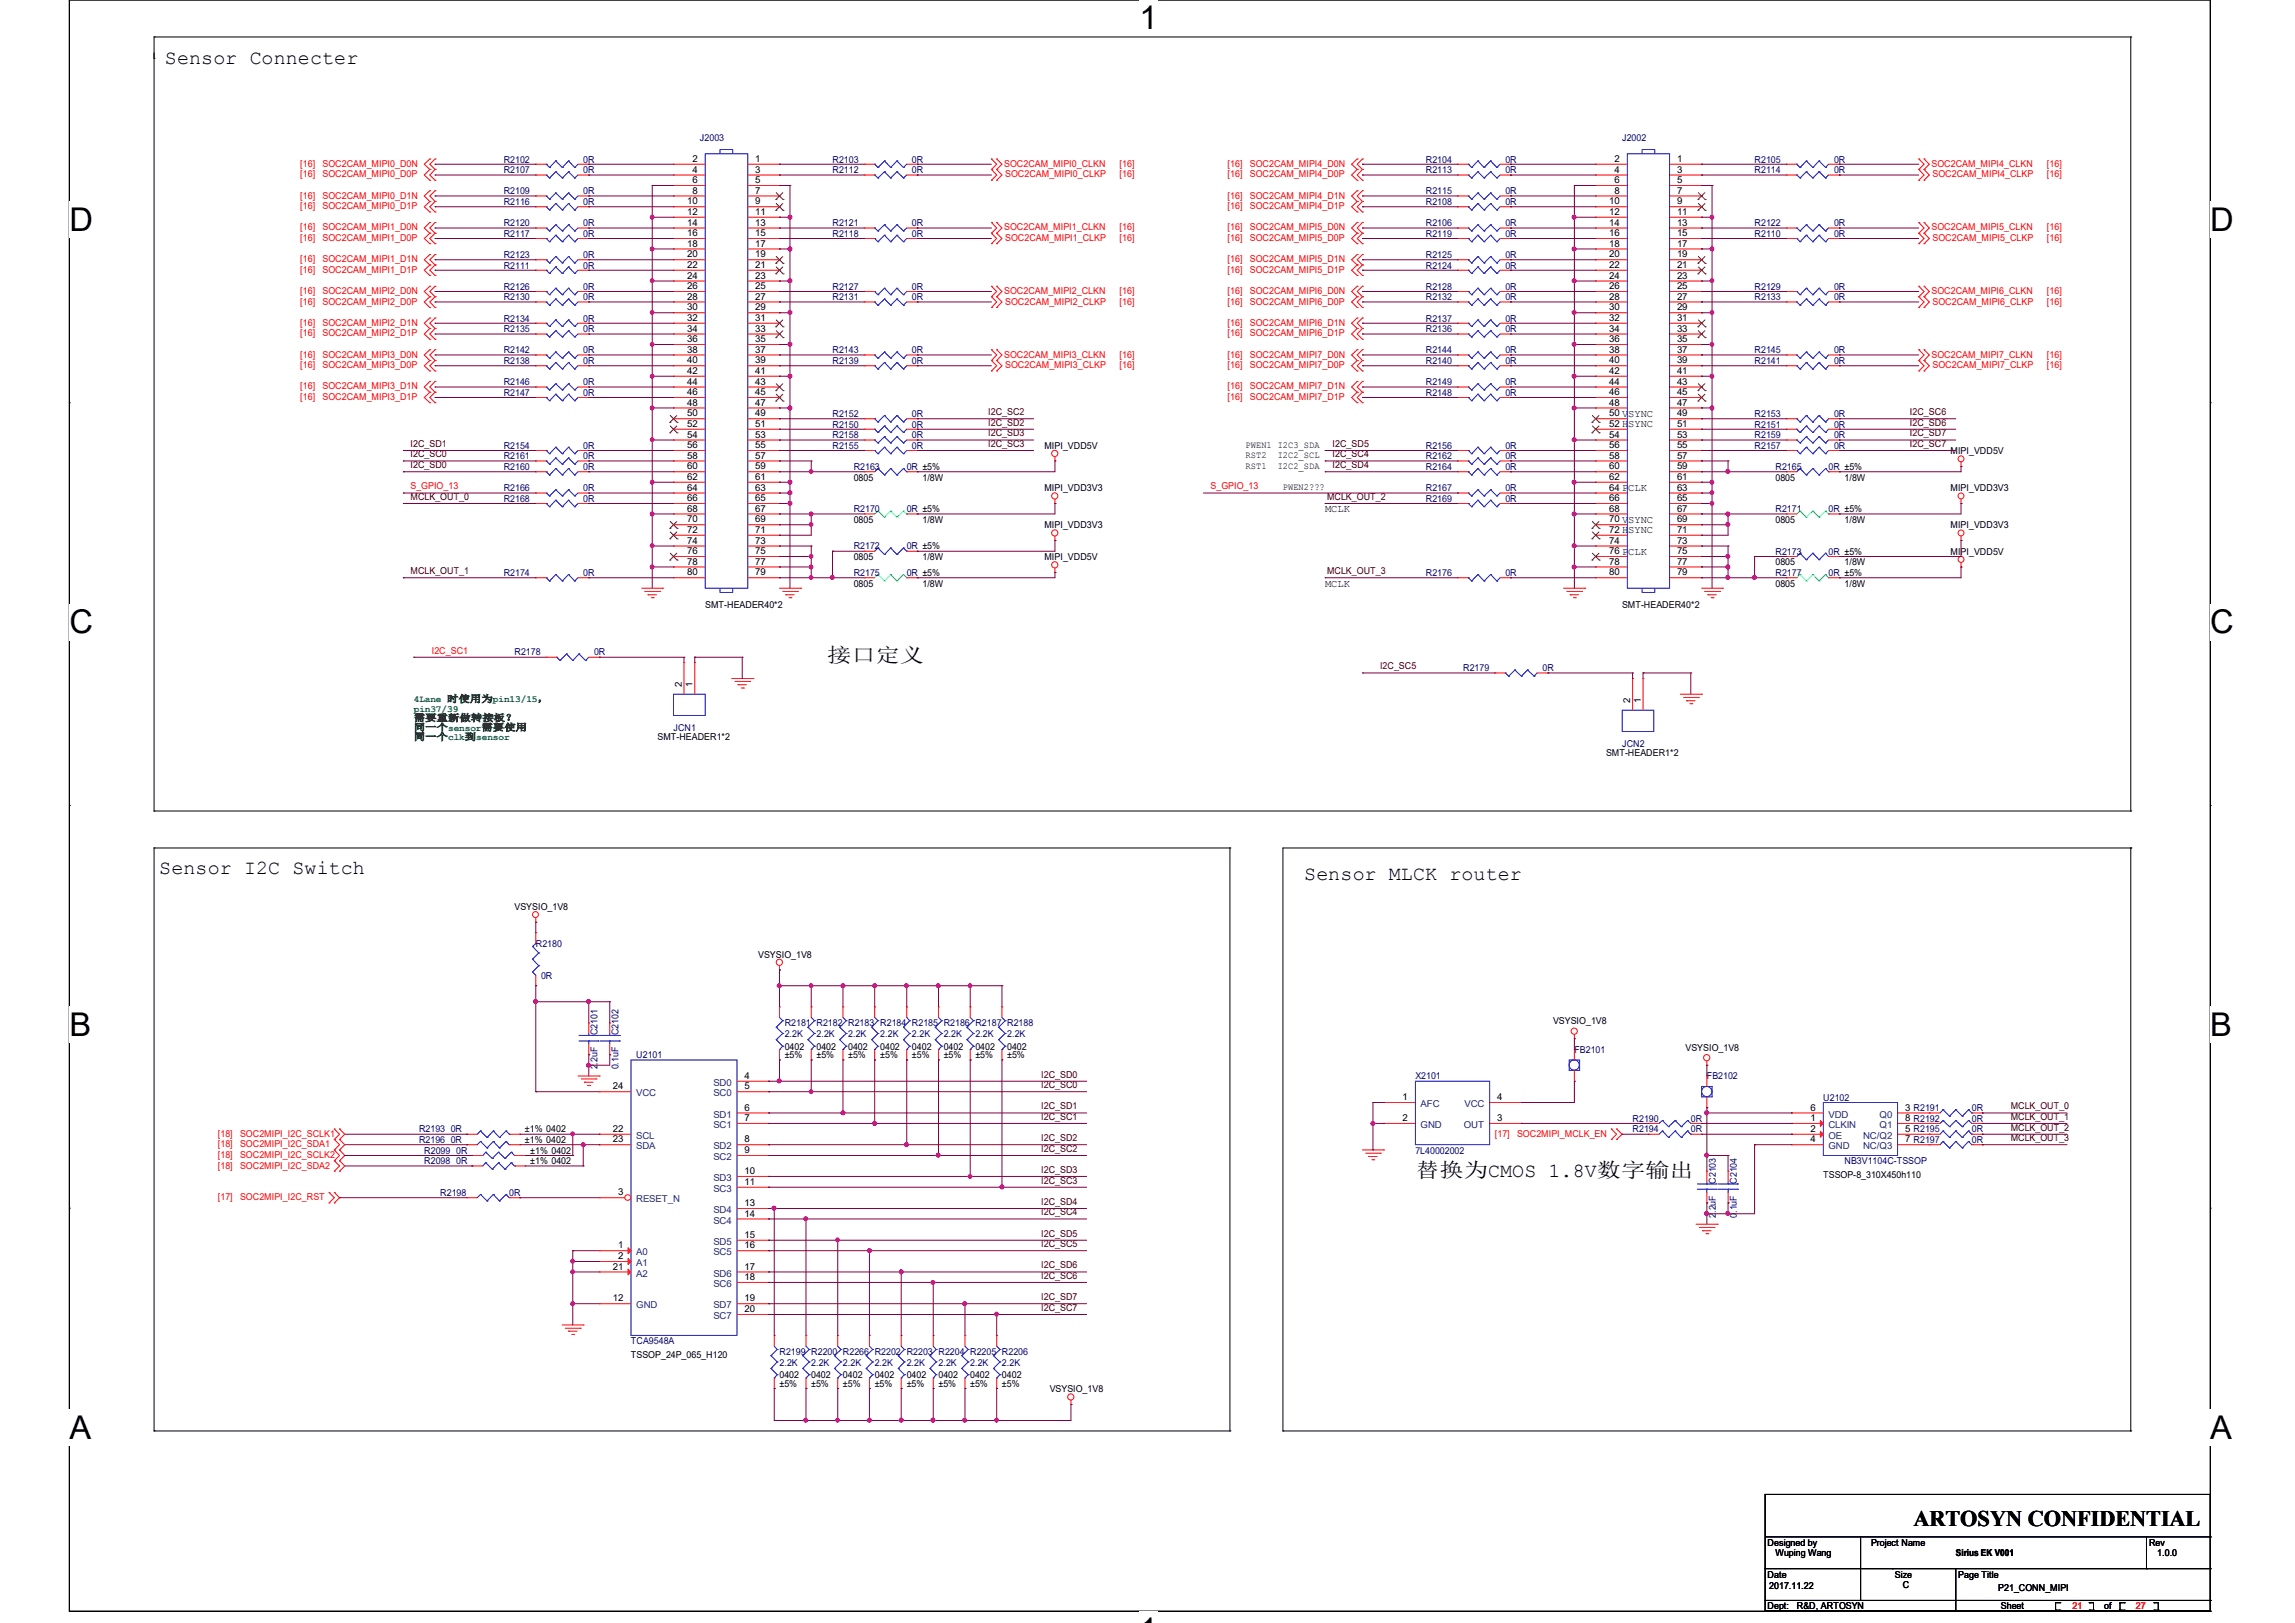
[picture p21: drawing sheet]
<svg xmlns="http://www.w3.org/2000/svg" width="297mm" height="210mm" viewBox="0 0 297 210" stroke-linecap="round" stroke-linejoin="round" font-family="sans-serif">
<defs><g id="words">
<g font-size="4.2">
<text x="147.5" y="3.8">1</text>
<text x="9" y="29.8">D</text>
<text x="286" y="29.8">D</text>
<text x="9" y="82">C</text>
<text x="286" y="82">C</text>
<text x="9" y="134.1">B</text>
<text x="286" y="134.1">B</text>
<text x="9" y="186.2">A</text>
<text x="286" y="186.2">A</text>
</g>
<text font-size="2.9" x="247.7" y="197.4">ARTOSYN CONFIDENTIAL</text>
<g font-size="2.6">
<text x="21.3" y="8.3">Sensor Connecter</text>
<text x="107.1" y="85.7">接口定义</text>
<text x="20.6" y="113.2">Sensor I2C Switch</text>
<text x="168.8" y="113.9">Sensor MLCK router</text>
<text x="183.2" y="152.3">替换为CMOS 1.8V数字输出</text>
</g>
<g font-size="1.4">
<text x="171.5" y="66.3">MCLK</text>
<text x="171.5" y="75.9">MCLK</text>
</g>
<g font-size="1.2" fill="#f00">
<text x="38.9" y="21.6">[16]</text>
<text x="38.9" y="22.9">[16]</text>
<text x="41.7" y="21.6">SOC2CAM_MIPI0_D0N</text>
<text x="41.7" y="22.9">SOC2CAM_MIPI0_D0P</text>
<text x="130" y="21.6">SOC2CAM_MIPI0_CLKN</text>
<text x="130.1" y="22.9">SOC2CAM_MIPI0_CLKP</text>
<text x="144.9" y="21.6">[16]</text>
<text x="144.9" y="22.9">[16]</text>
<text x="158.9" y="21.6">[16]</text>
<text x="158.9" y="22.9">[16]</text>
<text x="161.8" y="21.6">SOC2CAM_MIPI4_D0N</text>
<text x="161.8" y="22.9">SOC2CAM_MIPI4_D0P</text>
<text x="250" y="21.6">SOC2CAM_MIPI4_CLKN</text>
<text x="250.1" y="22.9">SOC2CAM_MIPI4_CLKP</text>
<text x="264.9" y="21.6">[16]</text>
<text x="264.9" y="22.9">[16]</text>
<text x="38.9" y="25.7">[16]</text>
<text x="38.9" y="27.1">[16]</text>
<text x="38.9" y="29.8">[16]</text>
<text x="41.7" y="25.7">SOC2CAM_MIPI0_D1N</text>
<text x="41.7" y="27.1">SOC2CAM_MIPI0_D1P</text>
<text x="41.7" y="29.8">SOC2CAM_MIPI1_D0N</text>
<text x="130" y="29.8">SOC2CAM_MIPI1_CLKN</text>
<text x="144.9" y="29.8">[16]</text>
<text x="158.9" y="25.7">[16]</text>
<text x="158.9" y="27.1">[16]</text>
<text x="158.9" y="29.8">[16]</text>
<text x="161.8" y="25.7">SOC2CAM_MIPI4_D1N</text>
<text x="161.8" y="27.1">SOC2CAM_MIPI4_D1P</text>
<text x="161.8" y="29.8">SOC2CAM_MIPI5_D0N</text>
<text x="250" y="29.8">SOC2CAM_MIPI5_CLKN</text>
<text x="264.9" y="29.8">[16]</text>
<text x="38.9" y="31.2">[16]</text>
<text x="38.9" y="33.9">[16]</text>
<text x="38.9" y="35.3">[16]</text>
<text x="41.7" y="31.2">SOC2CAM_MIPI1_D0P</text>
<text x="41.7" y="33.9">SOC2CAM_MIPI1_D1N</text>
<text x="41.7" y="35.3">SOC2CAM_MIPI1_D1P</text>
<text x="130.1" y="31.2">SOC2CAM_MIPI1_CLKP</text>
<text x="144.9" y="31.2">[16]</text>
<text x="158.9" y="31.2">[16]</text>
<text x="158.9" y="33.9">[16]</text>
<text x="158.9" y="35.3">[16]</text>
<text x="161.8" y="31.2">SOC2CAM_MIPI5_D0P</text>
<text x="161.8" y="33.9">SOC2CAM_MIPI5_D1N</text>
<text x="161.8" y="35.3">SOC2CAM_MIPI5_D1P</text>
<text x="250.1" y="31.2">SOC2CAM_MIPI5_CLKP</text>
<text x="264.9" y="31.2">[16]</text>
<text x="38.9" y="38.1">[16]</text>
<text x="38.9" y="39.4">[16]</text>
<text x="41.7" y="38.1">SOC2CAM_MIPI2_D0N</text>
<text x="41.7" y="39.4">SOC2CAM_MIPI2_D0P</text>
<text x="130" y="38.1">SOC2CAM_MIPI2_CLKN</text>
<text x="130.1" y="39.4">SOC2CAM_MIPI2_CLKP</text>
<text x="144.9" y="38.1">[16]</text>
<text x="144.9" y="39.4">[16]</text>
<text x="158.9" y="38.1">[16]</text>
<text x="158.9" y="39.4">[16]</text>
<text x="161.8" y="38.1">SOC2CAM_MIPI6_D0N</text>
<text x="161.8" y="39.4">SOC2CAM_MIPI6_D0P</text>
<text x="250" y="38.1">SOC2CAM_MIPI6_CLKN</text>
<text x="250.1" y="39.4">SOC2CAM_MIPI6_CLKP</text>
<text x="264.9" y="38.1">[16]</text>
<text x="264.9" y="39.4">[16]</text>
<text x="38.9" y="42.2">[16]</text>
<text x="38.9" y="43.5">[16]</text>
<text x="38.9" y="46.3">[16]</text>
<text x="38.9" y="47.6">[16]</text>
<text x="41.7" y="42.2">SOC2CAM_MIPI2_D1N</text>
<text x="41.7" y="43.5">SOC2CAM_MIPI2_D1P</text>
<text x="41.7" y="46.3">SOC2CAM_MIPI3_D0N</text>
<text x="41.7" y="47.6">SOC2CAM_MIPI3_D0P</text>
<text x="130" y="46.3">SOC2CAM_MIPI3_CLKN</text>
<text x="130.1" y="47.6">SOC2CAM_MIPI3_CLKP</text>
<text x="144.9" y="46.3">[16]</text>
<text x="144.9" y="47.6">[16]</text>
<text x="158.9" y="42.2">[16]</text>
<text x="158.9" y="43.5">[16]</text>
<text x="158.9" y="46.3">[16]</text>
<text x="158.9" y="47.6">[16]</text>
<text x="161.8" y="42.2">SOC2CAM_MIPI6_D1N</text>
<text x="161.8" y="43.5">SOC2CAM_MIPI6_D1P</text>
<text x="161.8" y="46.3">SOC2CAM_MIPI7_D0N</text>
<text x="161.8" y="47.6">SOC2CAM_MIPI7_D0P</text>
<text x="250" y="46.3">SOC2CAM_MIPI7_CLKN</text>
<text x="250.1" y="47.6">SOC2CAM_MIPI7_CLKP</text>
<text x="264.9" y="46.3">[16]</text>
<text x="264.9" y="47.6">[16]</text>
<text x="38.9" y="50.4">[16]</text>
<text x="38.9" y="51.8">[16]</text>
<text x="41.7" y="50.4">SOC2CAM_MIPI3_D1N</text>
<text x="41.7" y="51.8">SOC2CAM_MIPI3_D1P</text>
<text x="158.9" y="50.4">[16]</text>
<text x="158.9" y="51.8">[16]</text>
<text x="161.8" y="50.4">SOC2CAM_MIPI7_D1N</text>
<text x="161.8" y="51.8">SOC2CAM_MIPI7_D1P</text>
<text x="53.1" y="63.3">S_GPIO_13</text>
<text x="156.7" y="63.3">S_GPIO_13</text>
<text x="55.9" y="84.6">I2C_SC1</text>
<text x="28.2" y="147.1">[18]</text>
<text x="28.2" y="148.5">[18]</text>
<text x="28.2" y="149.8">[18]</text>
<text x="31.1" y="147.1">SOC2MIPI_I2C_SCLK1</text>
<text x="31.1" y="148.5">SOC2MIPI_I2C_SDA1</text>
<text x="31.1" y="149.8">SOC2MIPI_I2C_SCLK2</text>
<text x="193.5" y="147.1">[17]</text>
<text x="196.3" y="147.1">SOC2MIPI_MCLK_EN</text>
<text x="28.2" y="155.3">[17]</text>
<text x="28.2" y="151.2">[18]</text>
<text x="31.1" y="155.3">SOC2MIPI_I2C_RST</text>
<text x="31.1" y="151.2">SOC2MIPI_I2C_SDA2</text>
<text x="268.2" y="208.2">21</text>
<text x="276.4" y="208.2">27</text>
</g>
<g font-size="1.2" fill="#000080">
<text x="65.2" y="21">R2102</text>
<text x="65.2" y="22.4">R2107</text>
<text x="75.5" y="21">0R</text>
<text x="75.5" y="22.4">0R</text>
<text x="90.6" y="18.3">J2003</text>
<text x="107.7" y="22.4">R2112</text>
<text x="107.7" y="21">R2103</text>
<text x="118" y="22.4">0R</text>
<text x="118" y="21">0R</text>
<text x="184.5" y="21">R2104</text>
<text x="184.5" y="22.4">R2113</text>
<text x="194.8" y="21">0R</text>
<text x="194.8" y="22.4">0R</text>
<text x="209.9" y="18.3">J2002</text>
<text x="227.1" y="22.4">R2114</text>
<text x="227.1" y="21">R2105</text>
<text x="237.4" y="22.4">0R</text>
<text x="237.4" y="21">0R</text>
<text x="65.2" y="29.3">R2120</text>
<text x="65.2" y="25.1">R2109</text>
<text x="65.2" y="26.5">R2116</text>
<text x="75.5" y="29.3">0R</text>
<text x="75.5" y="25.1">0R</text>
<text x="75.5" y="26.5">0R</text>
<text x="107.7" y="29.3">R2121</text>
<text x="118" y="29.3">0R</text>
<text x="184.5" y="25.1">R2115</text>
<text x="184.5" y="26.5">R2108</text>
<text x="184.5" y="29.3">R2106</text>
<text x="194.8" y="25.1">0R</text>
<text x="194.8" y="26.5">0R</text>
<text x="194.8" y="29.3">0R</text>
<text x="227.1" y="29.3">R2122</text>
<text x="237.4" y="29.3">0R</text>
<text x="65.2" y="30.6">R2117</text>
<text x="65.2" y="33.4">R2123</text>
<text x="65.2" y="34.8">R2111</text>
<text x="75.5" y="30.6">0R</text>
<text x="75.5" y="33.4">0R</text>
<text x="75.5" y="34.8">0R</text>
<text x="107.7" y="30.6">R2118</text>
<text x="118" y="30.6">0R</text>
<text x="184.5" y="33.4">R2125</text>
<text x="184.5" y="34.8">R2124</text>
<text x="184.5" y="30.6">R2119</text>
<text x="194.8" y="33.4">0R</text>
<text x="194.8" y="34.8">0R</text>
<text x="194.8" y="30.6">0R</text>
<text x="227.1" y="30.6">R2110</text>
<text x="237.4" y="30.6">0R</text>
<text x="65.2" y="38.9">R2130</text>
<text x="65.2" y="41.6">R2134</text>
<text x="65.2" y="37.5">R2126</text>
<text x="75.5" y="38.9">0R</text>
<text x="75.5" y="41.6">0R</text>
<text x="75.5" y="37.5">0R</text>
<text x="107.7" y="37.5">R2127</text>
<text x="107.7" y="38.9">R2131</text>
<text x="118" y="37.5">0R</text>
<text x="118" y="38.9">0R</text>
<text x="184.5" y="37.5">R2128</text>
<text x="184.5" y="38.9">R2132</text>
<text x="184.5" y="41.6">R2137</text>
<text x="194.8" y="37.5">0R</text>
<text x="194.8" y="38.9">0R</text>
<text x="194.8" y="41.6">0R</text>
<text x="227.1" y="38.9">R2133</text>
<text x="227.1" y="37.5">R2129</text>
<text x="237.4" y="38.9">0R</text>
<text x="237.4" y="37.5">0R</text>
<text x="65.2" y="47.1">R2138</text>
<text x="65.2" y="43">R2135</text>
<text x="65.2" y="45.7">R2142</text>
<text x="75.5" y="47.1">0R</text>
<text x="75.5" y="43">0R</text>
<text x="75.5" y="45.7">0R</text>
<text x="107.7" y="45.7">R2143</text>
<text x="107.7" y="47.1">R2139</text>
<text x="118" y="45.7">0R</text>
<text x="118" y="47.1">0R</text>
<text x="184.5" y="47.1">R2140</text>
<text x="184.5" y="43">R2136</text>
<text x="184.5" y="45.7">R2144</text>
<text x="194.8" y="47.1">0R</text>
<text x="194.8" y="43">0R</text>
<text x="194.8" y="45.7">0R</text>
<text x="227.1" y="45.7">R2145</text>
<text x="227.1" y="47.1">R2141</text>
<text x="237.4" y="45.7">0R</text>
<text x="237.4" y="47.1">0R</text>
<text x="65.2" y="51.2">R2147</text>
<text x="65.2" y="49.8">R2146</text>
<text x="75.5" y="51.2">0R</text>
<text x="75.5" y="49.8">0R</text>
<text x="107.7" y="53.9">R2152</text>
<text x="118" y="53.9">0R</text>
<text x="184.5" y="51.2">R2148</text>
<text x="184.5" y="49.8">R2149</text>
<text x="194.8" y="51.2">0R</text>
<text x="194.8" y="49.8">0R</text>
<text x="227.1" y="53.9">R2153</text>
<text x="237.4" y="53.9">0R</text>
<text x="65.2" y="59.4">R2161</text>
<text x="65.2" y="58.1">R2154</text>
<text x="75.5" y="59.4">0R</text>
<text x="75.5" y="58.1">0R</text>
<text x="107.7" y="56.7">R2158</text>
<text x="107.7" y="58.1">R2155</text>
<text x="107.7" y="55.3">R2150</text>
<text x="118" y="56.7">0R</text>
<text x="118" y="58.1">0R</text>
<text x="118" y="55.3">0R</text>
<text x="184.5" y="59.4">R2162</text>
<text x="184.5" y="58.1">R2156</text>
<text x="194.8" y="59.4">0R</text>
<text x="194.8" y="58.1">0R</text>
<text x="227.1" y="55.3">R2151</text>
<text x="227.1" y="58.1">R2157</text>
<text x="227.1" y="56.7">R2159</text>
<text x="237.4" y="55.3">0R</text>
<text x="237.4" y="58.1">0R</text>
<text x="237.4" y="56.7">0R</text>
<text x="65.2" y="64.9">R2168</text>
<text x="65.2" y="63.5">R2166</text>
<text x="65.2" y="60.8">R2160</text>
<text x="75.5" y="64.9">0R</text>
<text x="75.5" y="63.5">0R</text>
<text x="75.5" y="60.8">0R</text>
<text x="110.5" y="60.8">R2163</text>
<text x="117.3" y="60.8">0R ±5%</text>
<text x="184.5" y="64.9">R2169</text>
<text x="184.5" y="63.5">R2167</text>
<text x="184.5" y="60.8">R2164</text>
<text x="194.8" y="64.9">0R</text>
<text x="194.8" y="63.5">0R</text>
<text x="194.8" y="60.8">0R</text>
<text x="229.8" y="60.8">R2165</text>
<text x="236.6" y="60.8">0R ±5%</text>
<text x="110.5" y="66.3">R2170</text>
<text x="110.5" y="71.1">R2172</text>
<text x="117.3" y="66.3">0R ±5%</text>
<text x="117.3" y="71.1">0R ±5%</text>
<text x="229.8" y="71.8">R2173</text>
<text x="229.8" y="66.3">R2171</text>
<text x="236.6" y="71.8">0R ±5%</text>
<text x="236.6" y="66.3">0R ±5%</text>
<text x="65.2" y="74.5">R2174</text>
<text x="75.5" y="74.5">0R</text>
<text x="110.5" y="74.5">R2175</text>
<text x="117.3" y="74.5">0R ±5%</text>
<text x="184.5" y="74.5">R2176</text>
<text x="194.8" y="74.5">0R</text>
<text x="229.8" y="74.5">R2177</text>
<text x="236.6" y="74.5">0R ±5%</text>
<text x="66.6" y="84.8">R2178</text>
<text x="76.9" y="84.8">0R</text>
<text x="189.4" y="86.9">R2179</text>
<text x="199.6" y="86.9">0R</text>
<text x="87.2" y="94.5">JCN1</text>
<text x="209.9" y="96.6">JCN2</text>
<text x="69.3" y="122.5">R2180</text>
<text x="70" y="126.7">0R</text>
<text x="77.3" y="134" transform="rotate(-90 77.3 134)">C2101</text>
<text x="80.1" y="134" transform="rotate(-90 80.1 134)">C2102</text>
<text x="82.3" y="136.9">U2101</text>
<text x="101.6" y="132.8">R2181 R2182 R2183 R2184 R2185 R2186 R2187 R2188</text>
<text x="101.6" y="134.2">2.2K</text>
<text x="105.7" y="134.2">2.2K</text>
<text x="109.8" y="134.2">2.2K</text>
<text x="113.9" y="134.2">2.2K</text>
<text x="118" y="134.2">2.2K</text>
<text x="122.1" y="134.2">2.2K</text>
<text x="126.2" y="134.2">2.2K</text>
<text x="130.3" y="134.2">2.2K</text>
<text x="203.7" y="136.2">FB2101</text>
<text x="77.3" y="138.4" transform="rotate(-90 77.3 138.4)">2.2uF</text>
<text x="80.1" y="138.4" transform="rotate(-90 80.1 138.4)">0.1uF</text>
<text x="183.2" y="139.7">X2101</text>
<text x="220.9" y="139.7">FB2102</text>
<text x="236" y="142.4">U2102</text>
<text x="255.2" y="143.8">0R</text>
<text x="54.2" y="146.5">R2193 0R</text>
<text x="54.2" y="147.9">R2196 0R</text>
<text x="54.9" y="149.3">R2099 0R</text>
<text x="183.2" y="149.3">7L40002002</text>
<text x="211.3" y="145.2">R2190</text>
<text x="211.3" y="146.5">R2194</text>
<text x="218.8" y="145.2">0R</text>
<text x="218.8" y="146.5">0R</text>
<text x="255.2" y="145.2">0R</text>
<text x="255.2" y="146.5">0R</text>
<text x="255.2" y="147.9">0R</text>
<text x="54.9" y="150.7">R2098 0R</text>
<text x="57" y="154.8">R2198</text>
<text x="65.9" y="154.8">0R</text>
<text x="222" y="153.2" transform="rotate(-90 222 153.2)">C2103</text>
<text x="224.8" y="153.2" transform="rotate(-90 224.8 153.2)">C2104</text>
<text x="238.7" y="150.7">NB3V1104C-TSSOP</text>
<text x="222" y="157.6" transform="rotate(-90 222 157.6)">2.2uF</text>
<text x="224.8" y="157.6" transform="rotate(-90 224.8 157.6)">0.1uF</text>
<text x="81.7" y="173.9">TCA9548A</text>
<text x="100.9" y="175.3">R2199 R2200 R2266 R2202 R2203 R2204 R2205 R2206</text>
<text x="100.9" y="176.7">2.2K</text>
<text x="105" y="176.7">2.2K</text>
<text x="109.1" y="176.7">2.2K</text>
<text x="113.2" y="176.7">2.2K</text>
<text x="117.3" y="176.7">2.2K</text>
<text x="121.5" y="176.7">2.2K</text>
<text x="125.6" y="176.7">2.2K</text>
<text x="129.7" y="176.7">2.2K</text>
</g>
<g font-size="1.2">
<text x="89.6" y="21">2</text>
<text x="89.6" y="22.4">4</text>
<text x="89.6" y="23.7">6</text>
<text x="97.7" y="21">1</text>
<text x="97.7" y="22.4">3</text>
<text x="97.7" y="23.7">5</text>
<text x="208.9" y="21">2</text>
<text x="208.9" y="22.4">4</text>
<text x="208.9" y="23.7">6</text>
<text x="217" y="21">1</text>
<text x="217" y="22.4">3</text>
<text x="217" y="23.7">5</text>
<text x="88.9" y="26.5">10</text>
<text x="88.9" y="27.8">12</text>
<text x="88.9" y="29.2">14</text>
<text x="89.6" y="25.1">8</text>
<text x="97.7" y="25.1">7</text>
<text x="97.7" y="26.5">9</text>
<text x="97.7" y="27.8">11</text>
<text x="97.7" y="29.2">13</text>
<text x="208.3" y="26.5">10</text>
<text x="208.3" y="27.8">12</text>
<text x="208.3" y="29.2">14</text>
<text x="208.9" y="25.1">8</text>
<text x="217" y="25.1">7</text>
<text x="217" y="26.5">9</text>
<text x="217" y="27.8">11</text>
<text x="217" y="29.2">13</text>
<text x="88.9" y="30.6">16</text>
<text x="88.9" y="31.9">18</text>
<text x="88.9" y="33.3">20</text>
<text x="88.9" y="34.7">22</text>
<text x="97.7" y="30.6">15</text>
<text x="97.7" y="31.9">17</text>
<text x="97.7" y="33.3">19</text>
<text x="97.7" y="34.7">21</text>
<text x="208.3" y="30.6">16</text>
<text x="208.3" y="31.9">18</text>
<text x="208.3" y="33.3">20</text>
<text x="208.3" y="34.7">22</text>
<text x="217" y="30.6">15</text>
<text x="217" y="31.9">17</text>
<text x="217" y="33.3">19</text>
<text x="217" y="34.7">21</text>
<text x="88.9" y="36.1">24</text>
<text x="88.9" y="37.4">26</text>
<text x="88.9" y="38.8">28</text>
<text x="88.9" y="40.2">30</text>
<text x="88.9" y="41.5">32</text>
<text x="97.7" y="36.1">23</text>
<text x="97.7" y="37.4">25</text>
<text x="97.7" y="38.8">27</text>
<text x="97.7" y="40.2">29</text>
<text x="97.7" y="41.5">31</text>
<text x="208.3" y="36.1">24</text>
<text x="208.3" y="37.4">26</text>
<text x="208.3" y="38.8">28</text>
<text x="208.3" y="40.2">30</text>
<text x="208.3" y="41.5">32</text>
<text x="217" y="36.1">23</text>
<text x="217" y="37.4">25</text>
<text x="217" y="38.8">27</text>
<text x="217" y="40.2">29</text>
<text x="217" y="41.5">31</text>
<text x="88.9" y="42.9">34</text>
<text x="88.9" y="44.3">36</text>
<text x="88.9" y="45.6">38</text>
<text x="88.9" y="47">40</text>
<text x="97.7" y="42.9">33</text>
<text x="97.7" y="44.3">35</text>
<text x="97.7" y="45.6">37</text>
<text x="97.7" y="47">39</text>
<text x="208.3" y="42.9">34</text>
<text x="208.3" y="44.3">36</text>
<text x="208.3" y="45.6">38</text>
<text x="208.3" y="47">40</text>
<text x="217" y="42.9">33</text>
<text x="217" y="44.3">35</text>
<text x="217" y="45.6">37</text>
<text x="217" y="47">39</text>
<text x="88.9" y="48.4">42</text>
<text x="88.9" y="49.8">44</text>
<text x="88.9" y="51.1">46</text>
<text x="88.9" y="52.5">48</text>
<text x="88.9" y="53.9">50</text>
<text x="97.7" y="48.4">41</text>
<text x="97.7" y="49.8">43</text>
<text x="97.7" y="51.1">45</text>
<text x="97.7" y="52.5">47</text>
<text x="97.7" y="53.9">49</text>
<text x="208.3" y="48.4">42</text>
<text x="208.3" y="49.8">44</text>
<text x="208.3" y="51.1">46</text>
<text x="208.3" y="52.5">48</text>
<text x="208.3" y="53.9">50 VSYNC</text>
<text x="217" y="48.4">41</text>
<text x="217" y="49.8">43</text>
<text x="217" y="51.1">45</text>
<text x="217" y="52.5">47</text>
<text x="217" y="53.9">49</text>
<text x="88.9" y="55.2">52</text>
<text x="88.9" y="56.6">54</text>
<text x="88.9" y="58">56</text>
<text x="88.9" y="59.4">58</text>
<text x="97.7" y="55.2">51</text>
<text x="97.7" y="56.6">53</text>
<text x="97.7" y="58">55</text>
<text x="97.7" y="59.4">57</text>
<text x="135.2" y="58.1">MIPI_VDD5V</text>
<text x="161.2" y="59.3">RST2</text>
<text x="161.2" y="58">PWEN1 I2C3_SDA</text>
<text x="165.4" y="59.3">I2C2_SCL</text>
<text x="208.3" y="55.2">52 HSYNC</text>
<text x="208.3" y="56.6">54</text>
<text x="208.3" y="58">56</text>
<text x="208.3" y="59.4">58</text>
<text x="217" y="55.2">51</text>
<text x="217" y="56.6">53</text>
<text x="217" y="58">55</text>
<text x="217" y="59.4">57</text>
<text x="252.4" y="58.8">MIPI_VDD5V</text>
<text x="88.9" y="60.7">60</text>
<text x="88.9" y="62.1">62</text>
<text x="88.9" y="63.5">64</text>
<text x="88.9" y="64.9">66</text>
<text x="97.7" y="60.7">59</text>
<text x="97.7" y="62.1">61</text>
<text x="97.7" y="63.5">63</text>
<text x="97.7" y="64.9">65</text>
<text x="110.5" y="62.2">0805</text>
<text x="119.4" y="62.2">1/8W</text>
<text x="135.2" y="63.5">MIPI_VDD3V3</text>
<text x="161.2" y="60.7">RST1</text>
<text x="165.4" y="60.7">I2C2_SDA</text>
<text x="166" y="63.4">PWEN2???</text>
<text x="208.3" y="60.7">60</text>
<text x="208.3" y="62.1">62</text>
<text x="208.3" y="63.5">64 PCLK</text>
<text x="208.3" y="64.9">66</text>
<text x="217" y="60.7">59</text>
<text x="217" y="62.1">61</text>
<text x="217" y="63.5">63</text>
<text x="217" y="64.9">65</text>
<text x="229.8" y="62.2">0805</text>
<text x="238.7" y="62.2">1/8W</text>
<text x="252.4" y="63.5">MIPI_VDD3V3</text>
<text x="88.9" y="66.2">68</text>
<text x="88.9" y="67.6">70</text>
<text x="88.9" y="69">72</text>
<text x="88.9" y="70.4">74</text>
<text x="88.9" y="71.7">76</text>
<text x="97.7" y="66.2">67</text>
<text x="97.7" y="67.6">69</text>
<text x="97.7" y="69">71</text>
<text x="97.7" y="70.4">73</text>
<text x="97.7" y="71.7">75</text>
<text x="110.5" y="67.6">0805</text>
<text x="119.4" y="67.6">1/8W</text>
<text x="135.2" y="68.4">MIPI_VDD3V3</text>
<text x="208.3" y="66.2">68</text>
<text x="208.3" y="67.6">70 VSYNC</text>
<text x="208.3" y="69">72 HSYNC</text>
<text x="208.3" y="70.4">74</text>
<text x="208.3" y="71.7">76 PCLK</text>
<text x="217" y="66.2">67</text>
<text x="217" y="67.6">69</text>
<text x="217" y="69">71</text>
<text x="217" y="70.4">73</text>
<text x="217" y="71.7">75</text>
<text x="229.8" y="67.6">0805</text>
<text x="238.7" y="67.6">1/8W</text>
<text x="252.4" y="71.8">MIPI_VDD5V</text>
<text x="252.4" y="68.4">MIPI_VDD3V3</text>
<text x="88.9" y="73.1">78</text>
<text x="88.9" y="74.5">80</text>
<text x="97.7" y="73.1">77</text>
<text x="97.7" y="74.5">79</text>
<text x="110.5" y="75.9">0805</text>
<text x="110.5" y="72.5">0805</text>
<text x="119.4" y="75.9">1/8W</text>
<text x="119.4" y="72.5">1/8W</text>
<text x="135.2" y="72.5">MIPI_VDD5V</text>
<text x="208.3" y="73.1">78</text>
<text x="208.3" y="74.5">80</text>
<text x="217" y="73.1">77</text>
<text x="217" y="74.5">79</text>
<text x="229.8" y="75.9">0805</text>
<text x="229.8" y="73.2">0805</text>
<text x="238.7" y="75.9">1/8W</text>
<text x="238.7" y="73.2">1/8W</text>
<text x="91.3" y="78.7">SMT-HEADER40*2</text>
<text x="209.9" y="78.7">SMT-HEADER40*2</text>
<text x="88.2" y="88.9" transform="rotate(-90 88.2 88.9)">2</text>
<text x="89.6" y="88.9" transform="rotate(-90 89.6 88.9)">1</text>
<text x="85.1" y="95.8">SMT-HEADER1*2</text>
<text x="211" y="90.9" transform="rotate(-90 211 90.9)">2</text>
<text x="212.3" y="90.9" transform="rotate(-90 212.3 90.9)">1</text>
<text x="207.9" y="97.8">SMT-HEADER1*2</text>
<text x="66.6" y="117.7">VSYSIO_1V8</text>
<text x="98.1" y="123.9">VSYSIO_1V8</text>
<text x="101.6" y="135.8">0402</text>
<text x="101.6" y="136.9">±5%</text>
<text x="105.7" y="135.8">0402</text>
<text x="105.7" y="136.9">±5%</text>
<text x="109.8" y="135.8">0402</text>
<text x="109.8" y="136.9">±5%</text>
<text x="113.9" y="135.8">0402</text>
<text x="113.9" y="136.9">±5%</text>
<text x="118" y="135.8">0402</text>
<text x="118" y="136.9">±5%</text>
<text x="122.1" y="135.8">0402</text>
<text x="122.1" y="136.9">±5%</text>
<text x="126.2" y="135.8">0402</text>
<text x="126.2" y="136.9">±5%</text>
<text x="130.3" y="135.8">0402</text>
<text x="130.3" y="136.9">±5%</text>
<text x="201" y="132.5">VSYSIO_1V8</text>
<text x="218.1" y="136">VSYSIO_1V8</text>
<text x="79.3" y="141">24</text>
<text x="96.3" y="139.6">4</text>
<text x="96.3" y="141">5</text>
<text x="96.3" y="143.7">6</text>
<text x="181.5" y="142.4">1</text>
<text x="193.8" y="142.4">4</text>
<text x="234.3" y="143.7">6</text>
<text x="246.5" y="143.7">3 R2191</text>
<text x="67.9" y="146.5">±1% 0402</text>
<text x="67.9" y="147.9">±1% 0402</text>
<text x="68.6" y="149.3">±1% 0402</text>
<text x="79.3" y="146.5">22</text>
<text x="79.3" y="147.8">23</text>
<text x="96.3" y="145.1">7</text>
<text x="96.3" y="147.8">8</text>
<text x="96.3" y="149.2">9</text>
<text x="181.5" y="145.1">2</text>
<text x="193.8" y="145.1">3</text>
<text x="234.3" y="147.8">4</text>
<text x="234.3" y="145.1">1</text>
<text x="234.3" y="146.5">2</text>
<text x="246.5" y="146.5">5 R2195</text>
<text x="246.5" y="147.8">7 R2197</text>
<text x="246.5" y="145.1">8 R2192</text>
<text x="68.6" y="150.7">±1% 0402</text>
<text x="80" y="154.7">3</text>
<text x="96.3" y="151.9">10</text>
<text x="96.3" y="153.3">11</text>
<text x="236" y="152.4">TSSOP-8_310X450h110</text>
<text x="80" y="161.5">1</text>
<text x="96.3" y="156.1">13</text>
<text x="96.3" y="157.4">14</text>
<text x="96.3" y="160.2">15</text>
<text x="96.3" y="161.5">16</text>
<text x="79.3" y="164.3">21</text>
<text x="80" y="162.9">2</text>
<text x="96.3" y="164.3">17</text>
<text x="96.3" y="165.6">18</text>
<text x="79.3" y="168.4">12</text>
<text x="96.3" y="168.4">19</text>
<text x="96.3" y="169.8">20</text>
<text x="81.7" y="175.8">TSSOP_24P_065_H120</text>
<text x="100.9" y="178.3">0402</text>
<text x="100.9" y="179.4">±5%</text>
<text x="105" y="178.3">0402</text>
<text x="105" y="179.4">±5%</text>
<text x="109.1" y="178.3">0402</text>
<text x="109.1" y="179.4">±5%</text>
<text x="113.2" y="178.3">0402</text>
<text x="113.2" y="179.4">±5%</text>
<text x="117.3" y="178.3">0402</text>
<text x="117.3" y="179.4">±5%</text>
<text x="121.5" y="178.3">0402</text>
<text x="121.5" y="179.4">±5%</text>
<text x="125.6" y="178.3">0402</text>
<text x="125.6" y="179.4">±5%</text>
<text x="129.7" y="178.3">0402</text>
<text x="129.7" y="179.4">±5%</text>
<text x="135.8" y="180.1">VSYSIO_1V8</text>
<text x="228.8" y="200">Designed by</text>
<text x="229.8" y="201.4">Wuping Wang</text>
<text x="242.1" y="200">Project Name</text>
<text x="253.1" y="201.4">Sirius EK V001</text>
<text x="278.1" y="200">Rev</text>
<text x="279.2" y="201.4">1.0.0</text>
<text x="228.8" y="208.2">Dept:</text>
<text x="228.8" y="204.1">Date</text>
<text x="229" y="205.7">2017.11.22</text>
<text x="232.5" y="208.2">R&amp;D, ARTOSYN</text>
<text x="245.2" y="204.1">Size</text>
<text x="246.2" y="205.5">C</text>
<text x="253.4" y="204.1">Page Title</text>
<text x="258.6" y="205.9">P21_CONN_MIPI</text>
<text x="258.9" y="208.2">Sheet</text>
<text x="272.3" y="208.2">of</text>
</g>
<g font-size="1.2" fill="#400000">
<text x="127.9" y="53.7">I2C_SC2</text>
<text x="247.2" y="53.7">I2C_SC6</text>
<text x="53.1" y="59.2">I2C_SC0</text>
<text x="53.1" y="57.8">I2C_SD1</text>
<text x="127.9" y="55.1">I2C_SD2</text>
<text x="127.9" y="56.5">I2C_SD3</text>
<text x="127.9" y="57.8">I2C_SC3</text>
<text x="172.5" y="59.2">I2C_SC4</text>
<text x="172.5" y="57.8">I2C_SD5</text>
<text x="247.2" y="55.1">I2C_SD6</text>
<text x="247.2" y="56.5">I2C_SD7</text>
<text x="247.2" y="57.8">I2C_SC7</text>
<text x="53.1" y="60.6">I2C_SD0</text>
<text x="53.1" y="64.7">MCLK_OUT_0</text>
<text x="171.7" y="64.7">MCLK_OUT_2</text>
<text x="172.5" y="60.6">I2C_SD4</text>
<text x="53.1" y="74.3">MCLK_OUT_1</text>
<text x="171.7" y="74.3">MCLK_OUT_3</text>
<text x="178.6" y="86.6">I2C_SC5</text>
<text x="134.7" y="139.4">I2C_SD0</text>
<text x="134.7" y="140.8">I2C_SC0</text>
<text x="134.7" y="143.6">I2C_SD1</text>
<text x="260.2" y="143.6">MCLK_OUT_0</text>
<text x="134.7" y="144.9">I2C_SC1</text>
<text x="134.7" y="147.7">I2C_SD2</text>
<text x="134.7" y="149.1">I2C_SC2</text>
<text x="260.2" y="144.9">MCLK_OUT_1</text>
<text x="260.2" y="146.3">MCLK_OUT_2</text>
<text x="260.2" y="147.7">MCLK_OUT_3</text>
<text x="134.7" y="151.8">I2C_SD3</text>
<text x="134.7" y="153.2">I2C_SC3</text>
<text x="134.7" y="155.9">I2C_SD4</text>
<text x="134.7" y="157.3">I2C_SC4</text>
<text x="134.7" y="160">I2C_SD5</text>
<text x="134.7" y="161.4">I2C_SC5</text>
<text x="134.7" y="164.1">I2C_SD6</text>
<text x="134.7" y="165.5">I2C_SC6</text>
<text x="134.7" y="168.2">I2C_SD7</text>
<text x="134.7" y="169.6">I2C_SC7</text>
</g>
<g font-size="1.2" fill="#008000">
<text x="53.6" y="90.8">4Lane 时使用为pin13/15，</text>
<text x="53.6" y="92.1">pin37/39</text>
<text x="53.6" y="93.3">需要重新做转接板？</text>
<text x="53.6" y="94.5">同一个sensor需要使用</text>
<text x="58" y="95.8">clk到sensor</text>
</g>
<g font-size="1.2" fill="#004080">
<text x="82.3" y="141.9">VCC</text>
<text x="92.3" y="140.5">SD0</text>
<text x="92.3" y="141.9">SC0</text>
<text x="183.8" y="143.3">AFC</text>
<text x="189.5" y="143.3">VCC</text>
<text x="82.3" y="147.4">SCL</text>
<text x="82.3" y="148.7">SDA</text>
<text x="92.3" y="144.6">SD1</text>
<text x="92.3" y="146">SC1</text>
<text x="92.3" y="148.7">SD2</text>
<text x="183.8" y="146">GND</text>
<text x="189.4" y="146">OUT</text>
<text x="236.6" y="144.6">VDD</text>
<text x="236.6" y="148.7">GND</text>
<text x="236.6" y="146">CLKIN</text>
<text x="236.6" y="147.4">OE</text>
<text x="241.1" y="147.4">NC/Q2</text>
<text x="241.1" y="148.7">NC/Q3</text>
<text x="243.2" y="144.6">Q0</text>
<text x="243.2" y="146">Q1</text>
<text x="82.3" y="155.6">RESET_N</text>
<text x="92.3" y="150.1">SC2</text>
<text x="92.3" y="152.8">SD3</text>
<text x="92.3" y="154.2">SC3</text>
<text x="92.3" y="157">SD4</text>
<text x="92.3" y="158.3">SC4</text>
<text x="92.3" y="161.1">SD5</text>
<text x="82.3" y="162.4">A0</text>
<text x="82.3" y="163.8">A1</text>
<text x="82.3" y="165.2">A2</text>
<text x="92.3" y="162.4">SC5</text>
<text x="92.3" y="165.2">SD6</text>
<text x="92.3" y="166.5">SC6</text>
<text x="82.3" y="169.3">GND</text>
<text x="92.3" y="169.3">SD7</text>
<text x="92.3" y="170.7">SC7</text>
</g>
</g></defs>
<path d="M9 0h277v208.5h-277z" fill="none" stroke="#000" stroke-width=".13"/>
<g fill="#fff">
<path d="M147.5 0h2.4v4.7h-2.4z"/>
<path d="M147.5 208.5h2.4v1.5h-2.4z"/>
<path d="M9 26h3v4.8h-3z"/>
<path d="M286 26h3.1v4.8h-3.1z"/>
<path d="M9 78.1h3v4.8h-3z"/>
<path d="M286 78.1h3.1v4.8h-3.1z"/>
</g>
<path d="M9 52.1h.1M286 52.1h.1" fill="none" stroke="#000" stroke-width=".13"/>
<g fill="#fff">
<path d="M9 130.3h2.8v4.7h-2.8z"/>
<path d="M286 130.3h2.9v4.7h-2.9z"/>
</g>
<path d="M9 104.2h.1M286 104.2h.1" fill="none" stroke="#000" stroke-width=".13"/>
<g fill="#fff">
<path d="M8.9 182.4h2.9v4.7h-2.9z"/>
<path d="M286 182.4h2.9v4.7h-2.9z"/>
</g>
<g fill="none" stroke="#000" stroke-width=".13">
<path d="M19.9 4.8h.1M19.9 7.5h.1M19.9 4.8v100.1M19.9 4.8h255.9M275.8 4.8h.1M275.8 4.8v100.1M19.9 104.9h.1M19.9 109.7h.1M19.9 109.7v75.5M19.9 104.9h255.9M19.9 109.7h139.3M159.2 109.7h.1"/>
<path d="M159.2 109.7v75.5M275.8 104.9h.1M275.8 109.7h.1M275.8 109.7v75.5M275.8 109.7h-109.8v75.5M9 156.3h.1M286 156.3h.1M19.9 185.2h.1M19.9 185.2h139.3M159.2 185.2h.1M166 185.2h.1M166 185.2h109.8"/>
<path d="M228.4 193.4h57.6v15.1h-57.6zM228.4 198.9h57.6M240.8 198.9v8.2M275.8 185.2h.1M277.8 198.9v4.1M286 198.9h.1M228.4 207.1h57.6M228.4 203h57.6M228.4 208.5h57.6M240.8 207.1h.1M244.9 203h.1M253.1 207.1h.1"/>
<path d="M253.1 208.5h.1M253.1 203v5.5M266 208.4h.1M266 208.4h.6M266.6 207.4h.1M266.6 208.4h.1M266.6 207.4h-.6v1M270.4 208.4h.1M270.4 207.4h.1M270.4 207.4h.5v1M270.4 208.4h.5M270.9 208.4h.1"/>
<path d="M274.4 208.4h.1M274.4 208.4h.5M274.9 207.4h.1M274.9 208.4h.1M274.9 207.4h-.5v1M277.8 203h.1M278.8 208.4h.1M278.8 207.4h.1M278.8 207.4h.5v1M278.8 208.4h.5M279.3 208.4h.1M286 207.1h.1"/>
<path d="M286 203h.1M286 208.5h.1"/>
</g>
<g fill="none" stroke="#f00" stroke-width=".13">
<path d="M55.6 20.6h.1M55.6 21.9h.1M55.6 23.3h.1M55.6 24.7h.1M55.6 26.1h.1M55.6 27.4h.1M55.6 28.8h.1M55.6 30.2h.1M55.6 31.5h.1M55.6 32.9h.1M55.6 34.3h.1M55.6 35.6h.1"/>
<path d="M55.6 37h.1M55.6 38.4h.1M55.6 39.8h.1M55.6 20.6l-.7 .7 .7 .6M55.6 21.9l-.7 .7 .7 .7M55.6 24.7l-.7 .7 .7 .7M55.6 26.1l-.7 .7 .7 .6M55.6 28.8l-.7 .7 .7 .7M55.6 30.2l-.7 .7 .7 .6M55.6 32.9l-.7 .7 .7 .7M55.6 34.3l-.7 .7 .7 .6M55.6 37l-.7 .7 .7 .7"/>
<path d="M55.6 38.4l-.7 .7 .7 .7M56.3 20.6h.1M56.3 21.9h.1M56.3 23.3h.1M56.3 24.7h.1M56.3 26.1h.1M56.3 27.4h.1M56.3 28.8h.1M56.3 30.2h.1M56.3 31.5h.1M56.3 32.9h.1M56.3 34.3h.1"/>
<path d="M56.3 35.6h.1M56.3 37h.1M56.3 38.4h.1M56.3 39.8h.1M56.3 20.6l-.7 .7 .7 .6M56.3 21.9l-.7 .7 .7 .7M56.3 24.7l-.7 .7 .7 .7M56.3 26.1l-.7 .7 .7 .6M56.3 28.8l-.7 .7 .7 .7M56.3 30.2l-.7 .7 .7 .6M56.3 32.9l-.7 .7 .7 .7M56.3 34.3l-.7 .7 .7 .6"/>
<path d="M56.3 37l-.7 .7 .7 .7M56.3 38.4l-.7 .7 .7 .7M69.3 29.5h.1M69.3 21.3h.1M69.3 39.1h.1M69.3 30.9h.1M69.3 22.6h.1M69.3 25.4h.1M69.3 29.5h1.4M69.3 21.3h1.4M69.3 22.6h1.4M69.3 39.1h1.4"/>
<path d="M69.3 30.9h1.4M69.3 25.4h1.4M74.8 29.5h1.4M74.8 21.3h1.4M74.8 22.6h1.4M74.8 39.1h1.4M74.8 30.9h1.4M74.8 25.4h1.4M76.2 29.5h.1M76.2 21.3h.1M76.2 39.1h.1M76.2 30.9h.1"/>
<path d="M76.2 22.6h.1M76.2 25.4h.1M87.2 21.3h.1M87.2 22.6h.1M87.2 24h.1M87.2 25.4h.1M87.2 26.8h.1M87.2 28.1h.1M87.2 29.5h.1M87.2 30.9h.1M87.2 32.2h.1M87.2 33.6h.1"/>
<path d="M87.2 35h.1M87.2 36.4h.1M87.2 37.7h.1M87.2 39.1h.1M87.2 29.5h4.1M87.2 21.3h4.1M87.2 33.6h4.1M87.2 22.6h4.1M87.2 39.1h4.1M87.2 30.9h4.1M87.2 35h4.1M87.2 37.7h4.1"/>
<path d="M87.2 25.4h4.1M87.2 24h4.1M87.2 26.8h4.1M87.2 28.1h4.1M87.2 32.2h4.1M87.2 36.4h4.1M96.8 29.5h4.1M96.8 21.3h4.1M96.8 33.6h4.1M96.8 22.6h4.1M96.8 39.1h4.1M96.8 30.9h4.1"/>
<path d="M96.8 35h4.1M96.8 37.7h4.1M96.8 25.4h4.1M96.8 24h4.1M96.8 26.8h4.1M96.8 28.1h4.1M96.8 32.2h4.1M96.8 36.4h4.1M100.9 21.3h.1M100.9 22.6h.1M100.9 24h.1M100.9 25.4h.1"/>
<path d="M100.9 26.8h.1M100.9 28.1h.1M100.9 29.5h.1M100.9 30.9h.1M100.9 32.2h.1M100.9 33.6h.1M100.9 35h.1M100.9 36.4h.1M100.9 37.7h.1M100.9 39.1h.1M111.8 22.6h.1M111.8 29.5h.1"/>
<path d="M111.8 30.9h.1M111.8 29.5h1.4M111.8 22.6h1.4M111.8 30.9h1.4M117.3 29.5h1.4M117.3 22.6h1.4M117.3 30.9h1.4M118.7 22.6h.1M118.7 29.5h.1M118.7 30.9h.1M128.3 20.6h.1M128.3 21.9h.1"/>
<path d="M128.3 23.3h.1M128.3 28.8h.1M128.3 30.2h.1M128.3 31.5h.1M128.3 37h.1M128.3 38.4h.1M128.3 39.8h.1M128.3 20.6l.7 .7-.7 .6M128.3 21.9l.7 .7-.7 .7M128.3 28.8l.7 .7-.7 .7M128.3 30.2l.7 .7-.7 .6M128.3 37l.7 .7-.7 .7"/>
<path d="M128.3 38.4l.7 .7-.7 .7M129 20.6h.1M129 21.9h.1M129 23.3h.1M129 28.8h.1M129 30.2h.1M129 31.5h.1M129 37h.1M129 38.4h.1M129 39.8h.1M129 20.6l.7 .7-.7 .6M129 21.9l.7 .7-.7 .7"/>
<path d="M129 28.8l.7 .7-.7 .7M129 30.2l.7 .7-.7 .6M129 37l.7 .7-.7 .7M129 38.4l.7 .7-.7 .7M175.6 20.6h.1M175.6 21.9h.1M175.6 23.3h.1M175.6 24.7h.1M175.6 26.1h.1M175.6 27.4h.1M175.6 28.8h.1M175.6 30.2h.1"/>
<path d="M175.6 31.5h.1M175.6 32.9h.1M175.6 34.3h.1M175.6 35.6h.1M175.6 37h.1M175.6 38.4h.1M175.6 39.8h.1M175.6 20.6l-.7 .7 .7 .6M175.6 21.9l-.7 .7 .7 .7M175.6 24.7l-.7 .7 .7 .7M175.6 26.1l-.7 .7 .7 .6M175.6 28.8l-.7 .7 .7 .7"/>
<path d="M175.6 30.2l-.7 .7 .7 .6M175.6 32.9l-.7 .7 .7 .7M175.6 34.3l-.7 .7 .7 .6M175.6 37l-.7 .7 .7 .7M175.6 38.4l-.7 .7 .7 .7M176.3 20.6h.1M176.3 21.9h.1M176.3 23.3h.1M176.3 24.7h.1M176.3 26.1h.1M176.3 27.4h.1M176.3 28.8h.1"/>
<path d="M176.3 30.2h.1M176.3 31.5h.1M176.3 32.9h.1M176.3 34.3h.1M176.3 35.6h.1M176.3 37h.1M176.3 38.4h.1M176.3 39.8h.1M176.3 20.6l-.7 .7 .7 .6M176.3 21.9l-.7 .7 .7 .7M176.3 24.7l-.7 .7 .7 .7M176.3 26.1l-.7 .7 .7 .6"/>
<path d="M176.3 28.8l-.7 .7 .7 .7M176.3 30.2l-.7 .7 .7 .6M176.3 32.9l-.7 .7 .7 .7M176.3 34.3l-.7 .7 .7 .6M176.3 37l-.7 .7 .7 .7M176.3 38.4l-.7 .7 .7 .7M188.6 33.6h.1M188.6 35h.1M188.6 37.7h.1M188.6 21.3h.1M188.6 39.1h.1M188.6 22.6h.1"/>
<path d="M188.6 25.4h.1M188.6 21.3h1.4M188.6 33.6h1.4M188.6 22.6h1.4M188.6 39.1h1.4M188.6 35h1.4M188.6 37.7h1.4M188.6 25.4h1.4M194.1 21.3h1.4M194.1 33.6h1.4M194.1 22.6h1.4M194.1 39.1h1.4"/>
<path d="M194.1 35h1.4M194.1 37.7h1.4M194.1 25.4h1.4M195.5 33.6h.1M195.5 35h.1M195.5 37.7h.1M195.5 21.3h.1M195.5 39.1h.1M195.5 22.6h.1M195.5 25.4h.1M231.2 39.1h.1M231.2 22.6h.1"/>
<path d="M231.2 22.6h1.3M231.2 39.1h1.3M236.6 22.6h1.4M236.6 39.1h1.4M238 39.1h.1M238 22.6h.1M248.3 20.6h.1M248.3 21.9h.1M248.3 23.3h.1M248.3 28.8h.1M248.3 30.2h.1M248.3 31.5h.1"/>
<path d="M248.3 37h.1M248.3 38.4h.1M248.3 39.8h.1M248.3 20.6l.7 .7-.7 .6M248.3 21.9l.7 .7-.7 .7M248.3 28.8l.7 .7-.7 .7M248.3 30.2l.7 .7-.7 .6M248.3 37l.7 .7-.7 .7M248.3 38.4l.7 .7-.7 .7M249 20.6h.1M249 21.9h.1M249 23.3h.1"/>
<path d="M249 28.8h.1M249 30.2h.1M249 31.5h.1M249 37h.1M249 38.4h.1M249 39.8h.1M249 20.6l.7 .7-.7 .6M249 21.9l.7 .7-.7 .7M249 28.8l.7 .7-.7 .7M249 30.2l.7 .7-.7 .6M249 37l.7 .7-.7 .7M249 38.4l.7 .7-.7 .7"/>
<path d="M55.6 41.1h.1M55.6 42.5h.1M55.6 43.9h.1M55.6 45.3h.1M55.6 46.7h.1M55.6 48h.1M55.6 49.4h.1M55.6 50.8h.1M55.6 52.1h.1M55.6 41.1l-.7 .7 .7 .7M55.6 42.5l-.7 .7 .7 .7M55.6 45.3l-.7 .6 .7 .8"/>
<path d="M55.6 46.7l-.7 .6 .7 .7M55.6 49.4l-.7 .7 .7 .7M55.6 50.8l-.7 .6 .7 .7M56.3 41.1h.1M56.3 42.5h.1M56.3 43.9h.1M56.3 45.3h.1M56.3 46.7h.1M56.3 48h.1M56.3 49.4h.1M56.3 50.8h.1M56.3 52.1h.1"/>
<path d="M56.3 41.1l-.7 .7 .7 .7M56.3 42.5l-.7 .7 .7 .7M56.3 45.3l-.7 .6 .7 .8M56.3 46.7l-.7 .6 .7 .7M56.3 49.4l-.7 .7 .7 .7M56.3 50.8l-.7 .6 .7 .7M69.3 59.6h.1M69.3 51.4h.1M69.3 58.3h.1M69.3 47.3h.1M69.3 43.2h.1M69.3 50.1h.1"/>
<path d="M69.3 41.8h.1M69.3 47.3h1.4M69.3 59.6h1.4M69.3 51.4h1.4M69.3 58.3h1.4M69.3 43.2h1.4M69.3 50.1h1.4M69.3 41.8h1.4M74.8 47.3h1.4M74.8 59.6h1.4M74.8 51.4h1.4M74.8 58.3h1.4"/>
<path d="M74.8 43.2h1.4M74.8 50.1h1.4M74.8 41.8h1.4M76.2 59.6h.1M76.2 51.4h.1M76.2 58.3h.1M76.2 47.3h.1M76.2 43.2h.1M76.2 50.1h.1M76.2 41.8h.1M87.2 40.5h.1M87.2 41.8h.1"/>
<path d="M87.2 43.2h.1M87.2 44.6h.1M87.2 45.9h.1M87.2 47.3h.1M87.2 48.7h.1M87.2 50.1h.1M87.2 51.4h.1M87.2 52.8h.1M87.2 54.2h.1M87.2 55.5h.1M87.2 56.9h.1M87.2 58.3h.1"/>
<path d="M87.2 59.6h.1M87.2 47.3h4.1M87.2 59.6h4.1M87.2 51.4h4.1M87.2 58.3h4.1M87.2 43.2h4.1M87.2 45.9h4.1M87.2 50.1h4.1M87.2 41.8h4.1M87.2 56.9h4.1M87.2 54.2h4.1M87.2 55.5h4.1"/>
<path d="M87.2 40.5h4.1M87.2 44.6h4.1M87.2 48.7h4.1M87.2 52.8h4.1M96.8 47.3h4.1M96.8 59.6h4.1M96.8 51.4h4.1M96.8 58.3h4.1M96.8 43.2h4.1M96.8 45.9h4.1M96.8 50.1h4.1M96.8 41.8h4.1"/>
<path d="M96.8 56.9h4.1M96.8 54.2h4.1M96.8 55.5h4.1M96.8 40.5h4.1M96.8 44.6h4.1M96.8 48.7h4.1M96.8 52.8h4.1M100.9 40.5h.1M100.9 41.8h.1M100.9 43.2h.1M100.9 44.6h.1M100.9 45.9h.1"/>
<path d="M100.9 47.3h.1M100.9 48.7h.1M100.9 50.1h.1M100.9 51.4h.1M100.9 52.8h.1M100.9 54.2h.1M100.9 55.5h.1M100.9 56.9h.1M100.9 58.3h.1M100.9 59.6h.1M111.8 56.9h.1M111.8 45.9h.1"/>
<path d="M111.8 58.3h.1M111.8 47.3h.1M111.8 47.3h1.4M111.8 58.3h1.4M111.8 45.9h1.4M111.8 56.9h1.4M117.3 47.3h1.4M117.3 58.3h1.4M117.3 45.9h1.4M117.3 56.9h1.4M118.7 56.9h.1M118.7 45.9h.1"/>
<path d="M118.7 58.3h.1M118.7 47.3h.1M128.3 45.3h.1M128.3 46.7h.1M128.3 48h.1M128.3 45.3l.7 .6-.7 .8M128.3 46.7l.7 .6-.7 .7M129 45.3h.1M129 46.7h.1M129 48h.1M129 45.3l.7 .6-.7 .8M129 46.7l.7 .6-.7 .7"/>
<path d="M136.5 59.6h.1M136.5 59.1v.5M175.6 41.1h.1M175.6 42.5h.1M175.6 43.9h.1M175.6 45.3h.1M175.6 46.7h.1M175.6 48h.1M175.6 49.4h.1M175.6 50.8h.1M175.6 52.1h.1M175.6 41.1l-.7 .7 .7 .7"/>
<path d="M175.6 42.5l-.7 .7 .7 .7M175.6 45.3l-.7 .6 .7 .8M175.6 46.7l-.7 .6 .7 .7M175.6 49.4l-.7 .7 .7 .7M175.6 50.8l-.7 .6 .7 .7M176.3 41.1h.1M176.3 42.5h.1M176.3 43.9h.1M176.3 45.3h.1M176.3 46.7h.1M176.3 48h.1M176.3 49.4h.1"/>
<path d="M176.3 50.8h.1M176.3 52.1h.1M176.3 41.1l-.7 .7 .7 .7M176.3 42.5l-.7 .7 .7 .7M176.3 45.3l-.7 .6 .7 .8M176.3 46.7l-.7 .6 .7 .7M176.3 49.4l-.7 .7 .7 .7M176.3 50.8l-.7 .6 .7 .7M188.6 47.3h.1M188.6 59.6h.1M188.6 58.3h.1M188.6 43.2h.1"/>
<path d="M188.6 41.8h.1M188.6 47.3h1.4M188.6 59.6h1.4M188.6 58.3h1.4M188.6 43.2h1.4M188.6 41.8h1.4M194.1 47.3h1.4M194.1 59.6h1.4M194.1 58.3h1.4M194.1 43.2h1.4M194.1 41.8h1.4M195.5 47.3h.1"/>
<path d="M195.5 59.6h.1M195.5 58.3h.1M195.5 43.2h.1M195.5 41.8h.1M231.2 45.9h.1M231.2 47.3h.1M231.2 54.2h.1M231.2 55.5h.1M231.2 47.3h1.3M231.2 45.9h1.3M231.2 54.2h1.3M231.2 55.5h1.3"/>
<path d="M236.6 47.3h1.4M236.6 45.9h1.4M236.6 54.2h1.4M236.6 55.5h1.4M238 45.9h.1M238 47.3h.1M238 54.2h.1M238 55.5h.1M248.3 45.3h.1M248.3 46.7h.1M248.3 48h.1M248.3 45.3l.7 .6-.7 .8"/>
<path d="M248.3 46.7l.7 .6-.7 .7M249 45.3h.1M249 46.7h.1M249 48h.1M249 45.3l.7 .6-.7 .8M249 46.7l.7 .6-.7 .7M253.8 59.8v.6M69.3 74.8h.1M69.3 65.2h.1M69.3 74.8h1.4M69.3 65.2h1.4M74.8 74.8h1.4"/>
<path d="M74.8 65.2h1.4M76.2 74.8h.1M76.2 65.2h.1M83.1 76.1h2.7M83.4 76.5h2M83.9 77h.1M83.9 77h1.1M84.3 77.3h.2M84.5 77.3h.1M85.4 76.5h.1M85.8 76.1h.1M87.2 61h.1"/>
<path d="M87.2 62.4h.1M87.2 63.8h.1M87.2 65.2h.1M87.2 66.5h.1M87.2 67.9h.1M87.2 69.3h.1M87.2 70.7h.1M87.2 72h.1M87.2 73.4h.1M87.2 74.8h.1M87.2 74.8h4.1M87.2 72h4.1"/>
<path d="M87.2 66.5h4.1M87.2 65.2h4.1M87.2 63.8h4.1M87.2 61h4.1M87.2 62.4h4.1M87.2 67.9h4.1M87.2 69.3h4.1M87.2 70.7h4.1M87.2 73.4h4.1M96.8 74.8h4.1M96.8 72h4.1M96.8 66.5h4.1"/>
<path d="M96.8 65.2h4.1M96.8 63.8h4.1M96.8 61h4.1M96.8 62.4h4.1M96.8 67.9h4.1M96.8 69.3h4.1M96.8 70.7h4.1M96.8 73.4h4.1M100.9 61h.1M100.9 62.4h.1M100.9 63.8h.1M100.9 65.2h.1"/>
<path d="M100.9 66.5h.1M100.9 67.9h.1M100.9 69.3h.1M100.9 70.7h.1M100.9 72h.1M100.9 73.4h.1M100.9 74.8h.1M100.9 76.1h2.7M101.3 76.5h1.9M101.7 77h.1M101.7 77h1.1M102.1 77.3h.3"/>
<path d="M102.4 77.3h.1M103.2 76.5h.1M103.6 76.1h.1M111.8 66.5h.1M111.8 74.8h.1M111.8 61h.1M111.8 74.8h1.4M111.8 66.5h1.4M111.8 61h1.4M117.3 74.8h1.4M117.3 66.5h1.4M117.3 61h1.4"/>
<path d="M118.7 66.5h.1M118.7 74.8h.1M118.7 61h.1M136.5 65.2h.1M136.5 74.1h.1M136.5 69.9h.1M136.5 64.6v.6M136.5 69.4v.5M136.5 73.5v.6M188.6 65.2h.1M188.6 63.8h.1M188.6 61h.1"/>
<path d="M188.6 65.2h1.4M188.6 63.8h1.4M188.6 61h1.4M194.1 65.2h1.4M194.1 63.8h1.4M194.1 61h1.4M195.5 65.2h.1M195.5 63.8h.1M195.5 61h.1M202.4 76.1h2.7M202.8 76.5h1.9M203.2 77h.1"/>
<path d="M203.2 77h1.1M203.6 77.3h.3M203.9 77.3h.1M204.7 76.5h.1M205.1 76.1h.1M220.2 76.1h2.7M220.6 76.5h1.9M221 77h.1M221 77h1.1M221.4 77.3h.3M221.7 77.3h.1M222.5 76.5h.1"/>
<path d="M222.9 76.1h.1M231.2 74.8h.1M231.2 72h.1M231.2 74.8h1.3M231.2 72h1.3M236.6 74.8h1.4M236.6 72h1.4M238 74.8h.1M238 72h.1M253.8 60.4h.1M253.8 65.2h.1M253.8 73.4h.1"/>
<path d="M253.8 69.9h.1M253.8 64.6v.6M253.8 69.4v.5M253.8 72.8v.6M70.7 85h.1M70.7 85h1.4M76.2 85h1.4M77.6 85h.1M88.5 85.7h.1M88.5 85.7v4.1M89.9 85.7h.1M89.9 85.7v4.1"/>
<path d="M94.7 87.8h2.8M95.1 88.2h1.9M95.5 88.6h.1M95.5 88.6h1.1M95.9 89h.3M96.2 89h.1M97 88.2h.1M97.5 87.8h.1M217.5 89.8h2.7M217.9 90.3h1.9M218.3 90.7h.1M218.3 90.7h1.1"/>
<path d="M218.7 91.1h.2M218.9 91.1h.1M219.8 90.3h.1M220.2 89.8h.1M69.3 119.3h.1M69.3 118.8v.5M74.8 139.2h2.8M75.2 139.6h1.9M76.2 132.4h.1M76.2 136.5h.1M76.2 132.4v1.3M76.2 135.1v1.4"/>
<path d="M77.1 139.6h.1M77.6 139.2h.1M78.9 132.4h.1M78.9 136.5h.1M78.9 132.4v1.3M78.9 135.1v1.4M100.9 125.5h.1M100.9 125v.5M105 130.3h.1M105 137.2h.1M105 130.3v1.4M105 135.8v1.4"/>
<path d="M113.2 130.3h.1M113.2 137.2h.1M113.2 130.3v1.4M113.2 135.8v1.4M125.6 130.3h.1M125.6 137.2h.1M125.6 130.3v1.4M125.6 135.8v1.4M129.7 130.3h.1M129.7 137.2h.1M129.7 130.3v1.4M129.7 135.8v1.4"/>
<path d="M203.8 134.4h.1M203.8 133.9v.5M220.9 137.8h.1M220.9 139.2h.1M220.9 137.3v.5M220.9 139.2v1.4M42.6 154.3h.1M42.6 155.7h.1M42.6 154.3l.7 .7-.7 .7M43.3 146.1h.1M43.3 147.4h.1M43.3 148.8h.1"/>
<path d="M43.3 155.7h.1M43.3 154.3h.1M43.3 150.2h.1M43.3 151.6h.1M43.3 146.1l.6 .7-.6 .6M43.3 147.4l.6 .7-.6 .7M43.3 154.3l.6 .7-.6 .7M43.3 148.8l.6 .7-.6 .7M43.3 150.2l.6 .7-.6 .7M43.9 147.4h.1M43.9 146.1h.1M43.9 148.8h.1"/>
<path d="M43.9 150.2h.1M43.9 151.6h.1M43.9 146.1l.7 .7-.7 .6M43.9 147.4l.7 .7-.7 .7M43.9 148.8l.7 .7-.7 .7M43.9 150.2l.7 .7-.7 .7M60.4 146.8h.1M60.4 155h.1M60.4 148.1h.1M60.4 146.8h1.4M60.4 155h1.4M60.4 148.1h1.4"/>
<path d="M61.1 149.5h.1M61.1 149.5h1.4M65.9 146.8h1.4M65.9 155h1.4M65.9 148.1h1.4M66.6 149.5h1.3M67.3 146.8h.1M67.3 155h.1M67.3 148.1h.1M67.9 149.5h.1M75.6 140h.1M75.6 140h1.2"/>
<path d="M76 140.5h.3M76.3 140.5h.1M176.3 148.8h2.8M176.7 149.2h1.9M177.1 149.6h.1M177.1 149.6h1.1M177.5 150.1h.3M177.8 150.1h.1M178.6 149.2h.1M179.1 148.8h.1M208.5 146.1h.1M208.5 147.4h.1"/>
<path d="M208.5 146.1l.7 .7-.7 .6M209.2 147.4h.1M209.2 146.1h.1M209.2 146.1l.7 .7-.7 .6M213.4 145.4h.1M213.4 146.8h.1M213.4 146.8h1.3M213.4 145.4h1.3M218.8 146.8h1.4M218.8 145.4h1.4M219.5 158.4h2.7M219.9 158.8h1.9"/>
<path d="M220.2 145.4h.1M220.2 146.8h.1M220.3 159.3h.1M220.3 159.3h1.1M220.8 159.6h.2M220.9 151.6h.1M220.9 155.7h.1M220.9 143.3h.1M220.9 141.9v1.4M220.9 151.6v1.4M220.9 154.3v1.4M221 159.6h.1"/>
<path d="M221.8 158.8h.1M222.2 158.4h.1M231.9 144h.1M231.9 148.1h.1M231.9 145.4h.1M231.9 146.8h.1M231.9 146.8h4.1M231.9 145.4h4.1M231.9 144h4.1M231.9 148.1h4.1M245.6 146.8h5.5M245.6 145.4h5.5"/>
<path d="M245.6 144h4.1M245.6 148.1h4.1M249.7 145.4h.1M249.7 146.8h.1M249.7 144h.1M249.7 148.1h.1M255.2 146.8h1.3M255.2 145.4h1.3M256.5 145.4h.1M256.5 146.8h.1M72.8 171.4h2.7M73.2 171.9h1.9"/>
<path d="M73.6 172.3h.1M73.6 172.3h1.1M74 172.7h.3M74.3 172.7h.1M75.1 171.9h.1M75.5 171.4h.1M77.6 161.8h.1M77.6 163.2h.1M77.6 161.8h4.1M77.6 163.2h4.1M112.5 172.8h.1M112.5 179.7h.1"/>
<path d="M112.5 172.8v1.4M112.5 178.3v1.4M116.6 172.8h.1M116.6 179.7h.1M116.6 172.8v1.4M116.6 178.3v1.4M120.8 172.8h.1M120.8 179.7h.1M120.8 172.8v1.4M120.8 178.3v1.4M124.9 172.8h.1M124.9 179.7h.1"/>
<path d="M124.9 172.8v1.4M124.9 178.3v1.4M129 172.8h.1M129 179.7h.1M129 172.8v1.4M129 178.3v1.4M138.6 181.7h.1M138.6 181.2v.5"/>
<circle cx="136.5" cy="58.7" r=".4"/>
<circle cx="253.8" cy="59.4" r=".38"/>
<circle cx="136.5" cy="64.2" r=".4"/>
<circle cx="136.5" cy="73.1" r=".4"/>
<circle cx="136.5" cy="69" r=".4"/>
<circle cx="253.8" cy="64.2" r=".38"/>
<circle cx="253.8" cy="72.4" r=".38"/>
<circle cx="253.8" cy="69" r=".38"/>
<circle cx="69.3" cy="118.3" r=".38"/>
<circle cx="100.9" cy="124.5" r=".4"/>
<circle cx="203.7" cy="133.4" r=".4"/>
<circle cx="220.9" cy="136.9" r=".4"/>
<circle cx="138.6" cy="180.8" r=".4"/>
</g>
<g fill="none" stroke="#00f" stroke-width=".13">
<path d="M91.3 19.9h5.5v56.2h-5.5zM93.2 19.9v-.6h1.6v.6M70.7 29.5h.1M70.7 21.3h.1M70.7 39.1h.1M70.7 30.9h.1M70.7 22.6h.1M70.7 25.4h.1M70.7 29.5l.4 .4M70.7 21.3l.4 .4M70.7 39.1l.4 .4M70.7 30.9l.4 .4"/>
<path d="M70.7 22.6l.4 .4M70.7 25.4l.4 .4M71.1 29.9h.1M71.1 21.7h.1M71.1 39.5h.1M71.1 31.3h.1M71.1 23h.1M71.1 25.8h.1M71.9 29.1h.1M71.9 20.8h.1M71.9 38.7h.1M71.9 30.4h.1"/>
<path d="M71.9 22.2h.1M71.9 25h.1M71.9 29.1l.9 .8M71.9 29.1l-.8 .8M71.9 20.8l.9 .9M71.9 20.8l-.8 .9M71.9 38.7l.9 .8M71.9 38.7l-.8 .8M71.9 30.4l.9 .9M71.9 30.4l-.8 .9M71.9 22.2l.9 .8M71.9 22.2l-.8 .8"/>
<path d="M71.9 25l.9 .8M71.9 25l-.8 .8M72.8 29.9h.1M72.8 21.7h.1M72.8 39.5h.1M72.8 31.3h.1M72.8 23h.1M72.8 25.8h.1M73.6 29.1h.1M73.6 20.8h.1M73.6 38.7h.1M73.6 30.4h.1"/>
<path d="M73.6 22.2h.1M73.6 25h.1M73.6 29.1l.8 .8M73.6 29.1l-.8 .8M73.6 20.8l.8 .9M73.6 20.8l-.8 .9M73.6 38.7l.8 .8M73.6 38.7l-.8 .8M73.6 30.4l.8 .9M73.6 30.4l-.8 .9M73.6 22.2l.8 .8M73.6 22.2l-.8 .8"/>
<path d="M73.6 25l.8 .8M73.6 25l-.8 .8M74.4 29.9h.1M74.4 21.7h.1M74.4 39.5h.1M74.4 31.3h.1M74.4 23h.1M74.4 25.8h.1M74.8 29.5l-.4 .4M74.8 21.3l-.4 .4M74.8 39.1l-.4 .4M74.8 30.9l-.4 .4"/>
<path d="M74.8 22.6l-.4 .4M74.8 25.4l-.4 .4M113.2 22.6h.1M113.2 29.5h.1M113.2 30.9h.1M113.2 22.6l.4 .4M113.2 29.5l.4 .4M113.2 30.9l.4 .4M113.6 23h.1M113.6 29.9h.1M113.6 31.3h.1M114.5 22.2h.1"/>
<path d="M114.5 29.1h.1M114.5 30.4h.1M114.5 22.2l.8 .8M114.5 22.2l-.9 .8M114.5 29.1l.8 .8M114.5 29.1l-.9 .8M114.5 30.4l.8 .9M114.5 30.4l-.9 .9M115.3 23h.1M115.3 29.9h.1M115.3 31.3h.1M116.1 22.2h.1"/>
<path d="M116.1 29.1h.1M116.1 30.4h.1M116.1 22.2l.8 .8M116.1 22.2l-.8 .8M116.1 29.1l.8 .8M116.1 29.1l-.8 .8M116.1 30.4l.8 .9M116.1 30.4l-.8 .9M116.9 23h.1M116.9 29.9h.1M116.9 31.3h.1M117.3 22.6l-.4 .4"/>
<path d="M117.3 29.5l-.4 .4M117.3 30.9l-.4 .4M190 33.6h.1M190 35h.1M190 37.7h.1M190 21.3h.1M190 39.1h.1M190 22.6h.1M190 25.4h.1M190 33.6l.5 .4M190 35l.5 .4M190 37.7l.5 .4"/>
<path d="M190 21.3l.5 .4M190 39.1l.5 .4M190 22.6l.5 .4M190 25.4l.5 .4M190.5 34h.1M190.5 35.4h.1M190.5 38.1h.1M190.5 21.7h.1M190.5 39.5h.1M190.5 23h.1M190.5 25.8h.1M191.3 33.2h.1"/>
<path d="M191.3 34.5h.1M191.3 37.3h.1M191.3 20.8h.1M191.3 38.7h.1M191.3 22.2h.1M191.3 25h.1M191.3 33.2l.8 .8M191.3 33.2l-.8 .8M191.3 20.8l-.8 .9M191.3 34.5l.8 .9M191.3 34.5l-.8 .9M191.3 37.3l.8 .8"/>
<path d="M191.3 37.3l-.8 .8M191.3 20.8l.8 .9M191.3 38.7l.8 .8M191.3 38.7l-.8 .8M191.3 22.2l.8 .8M191.3 22.2l-.8 .8M191.3 25l.8 .8M191.3 25l-.8 .8M192.1 34h.1M192.1 35.4h.1M192.1 38.1h.1M192.1 21.7h.1"/>
<path d="M192.1 39.5h.1M192.1 23h.1M192.1 25.8h.1M192.9 33.2h.1M192.9 34.5h.1M192.9 37.3h.1M192.9 20.8h.1M192.9 38.7h.1M192.9 22.2h.1M192.9 25h.1M192.9 33.2l.8 .8M192.9 33.2l-.8 .8"/>
<path d="M192.9 34.5l.8 .9M192.9 34.5l-.8 .9M192.9 37.3l.8 .8M192.9 37.3l-.8 .8M192.9 20.8l.8 .9M192.9 20.8l-.8 .9M192.9 38.7l.8 .8M192.9 38.7l-.8 .8M192.9 22.2l.8 .8M192.9 22.2l-.8 .8M192.9 25l.8 .8M192.9 25l-.8 .8"/>
<path d="M193.7 34h.1M193.7 35.4h.1M193.7 38.1h.1M193.7 21.7h.1M193.7 39.5h.1M193.7 23h.1M193.7 25.8h.1M194.1 33.6l-.4 .4M194.1 35l-.4 .4M194.1 37.7l-.4 .4M194.1 21.3l-.4 .4M194.1 39.1l-.4 .4"/>
<path d="M194.1 22.6l-.4 .4M194.1 25.4l-.4 .4M232.5 39.1h.1M232.5 22.6h.1M232.5 39.1l.5 .4M232.5 22.6l.5 .4M233 39.5h.1M233 23h.1M233.8 38.7h.1M233.8 22.2h.1M233.8 38.7l.8 .8M233.8 38.7l-.8 .8"/>
<path d="M233.8 22.2l.8 .8M233.8 22.2l-.8 .8M234.6 39.5h.1M234.6 23h.1M235.4 38.7h.1M235.4 22.2h.1M235.4 38.7l.9 .8M235.4 38.7l-.8 .8M235.4 22.2l.9 .8M235.4 22.2l-.8 .8M236.3 39.5h.1M236.3 23h.1"/>
<path d="M236.6 39.1l-.3 .4M236.6 22.6l-.3 .4M70.7 59.6h.1M70.7 51.4h.1M70.7 58.3h.1M70.7 47.3h.1M70.7 43.2h.1M70.7 50.1h.1M70.7 41.8h.1M70.7 59.6l.4 .5M70.7 51.4l.4 .5M70.7 58.3l.4 .4"/>
<path d="M70.7 47.3l.4 .5M70.7 43.2l.4 .4M70.7 50.1l.4 .4M70.7 41.8l.4 .4M71.1 51.9h.1M71.1 58.7h.1M71.1 47.8h.1M71.1 43.6h.1M71.1 50.5h.1M71.1 42.2h.1M71.9 59.3h.1M71.9 51h.1"/>
<path d="M71.9 57.9h.1M71.9 46.9h.1M71.9 42.8h.1M71.9 49.7h.1M71.9 41.4h.1M71.9 59.3l.9 .8M71.9 59.3l-.8 .8M71.9 51l.9 .9M71.9 51l-.8 .9M71.9 57.9l.9 .8M71.9 57.9l-.8 .8M71.9 46.9l.9 .9"/>
<path d="M71.9 46.9l-.8 .9M71.9 42.8l.9 .8M71.9 42.8l-.8 .8M71.9 49.7l.9 .8M71.9 49.7l-.8 .8M71.9 41.4l.9 .8M71.9 41.4l-.8 .8M72.8 51.9h.1M72.8 58.7h.1M72.8 47.8h.1M72.8 43.6h.1M72.8 50.5h.1"/>
<path d="M72.8 42.2h.1M73.6 59.3h.1M73.6 51h.1M73.6 57.9h.1M73.6 46.9h.1M73.6 42.8h.1M73.6 49.7h.1M73.6 41.4h.1M73.6 59.3l.8 .8M73.6 59.3l-.8 .8M73.6 51l.8 .9M73.6 51l-.8 .9"/>
<path d="M73.6 57.9l.8 .8M73.6 57.9l-.8 .8M73.6 46.9l.8 .9M73.6 46.9l-.8 .9M73.6 42.8l.8 .8M73.6 42.8l-.8 .8M73.6 49.7l.8 .8M73.6 49.7l-.8 .8M73.6 41.4l.8 .8M73.6 41.4l-.8 .8M74.4 51.9h.1M74.4 58.7h.1"/>
<path d="M74.4 47.8h.1M74.4 43.6h.1M74.4 50.5h.1M74.4 42.2h.1M74.8 59.6l-.4 .5M74.8 51.4l-.4 .5M74.8 58.3l-.4 .4M74.8 47.3l-.4 .5M74.8 43.2l-.4 .4M74.8 50.1l-.4 .4M74.8 41.8l-.4 .4M113.2 56.9h.1"/>
<path d="M113.2 45.9h.1M113.2 58.3h.1M113.2 47.3h.1M113.2 56.9l.4 .4M113.2 45.9l.4 .5M113.2 58.3l.4 .4M113.2 47.3l.4 .5M113.6 57.3h.1M113.6 46.4h.1M113.6 58.7h.1M113.6 47.8h.1M114.5 56.5h.1"/>
<path d="M114.5 45.6h.1M114.5 57.9h.1M114.5 46.9h.1M114.5 56.5l.8 .8M114.5 56.5l-.9 .8M114.5 45.6l.8 .8M114.5 45.6l-.9 .8M114.5 57.9l.8 .8M114.5 57.9l-.9 .8M114.5 46.9l.8 .9M114.5 46.9l-.9 .9M115.3 57.3h.1"/>
<path d="M115.3 46.4h.1M115.3 58.7h.1M115.3 47.8h.1M116.1 56.5h.1M116.1 45.6h.1M116.1 57.9h.1M116.1 46.9h.1M116.1 56.5l.8 .8M116.1 56.5l-.8 .8M116.1 45.6l.8 .8M116.1 45.6l-.8 .8M116.1 57.9l.8 .8"/>
<path d="M116.1 57.9l-.8 .8M116.1 46.9l.8 .9M116.1 46.9l-.8 .9M116.9 57.3h.1M116.9 46.4h.1M116.9 58.7h.1M116.9 47.8h.1M117.3 56.9l-.4 .4M117.3 45.9l-.4 .5M117.3 58.3l-.4 .4M117.3 47.3l-.4 .5M190 47.3h.1"/>
<path d="M190 59.6h.1M190 58.3h.1M190 43.2h.1M190 41.8h.1M190 47.3l.5 .5M190 59.6l.5 .5M190 58.3l.5 .4M190 43.2l.5 .4M190 41.8l.5 .4M190.5 47.8h.1M190.5 58.7h.1M190.5 43.6h.1"/>
<path d="M190.5 42.2h.1M191.3 46.9h.1M191.3 59.3h.1M191.3 57.9h.1M191.3 42.8h.1M191.3 41.4h.1M191.3 46.9l.8 .9M191.3 46.9l-.8 .9M191.3 59.3l.8 .8M191.3 59.3l-.8 .8M191.3 57.9l.8 .8M191.3 57.9l-.8 .8"/>
<path d="M191.3 42.8l.8 .8M191.3 42.8l-.8 .8M191.3 41.4l.8 .8M191.3 41.4l-.8 .8M192.1 47.8h.1M192.1 58.7h.1M192.1 43.6h.1M192.1 42.2h.1M192.9 46.9h.1M192.9 59.3h.1M192.9 57.9h.1M192.9 42.8h.1"/>
<path d="M192.9 41.4h.1M192.9 46.9l.8 .9M192.9 46.9l-.8 .9M192.9 59.3l.8 .8M192.9 59.3l-.8 .8M192.9 57.9l.8 .8M192.9 57.9l-.8 .8M192.9 42.8l.8 .8M192.9 42.8l-.8 .8M192.9 41.4l.8 .8M192.9 41.4l-.8 .8M193.7 47.8h.1"/>
<path d="M193.7 58.7h.1M193.7 43.6h.1M193.7 42.2h.1M194.1 47.3l-.4 .5M194.1 59.6l-.4 .5M194.1 58.3l-.4 .4M194.1 43.2l-.4 .4M194.1 41.8l-.4 .4M232.5 45.9h.1M232.5 47.3h.1M232.5 54.2h.1M232.5 55.5h.1"/>
<path d="M232.5 45.9l.5 .5M232.5 47.3l.5 .5M232.5 54.2l.5 .4M232.5 55.5l.5 .5M233 46.4h.1M233 47.8h.1M233 54.6h.1M233 56h.1M233.8 45.6h.1M233.8 46.9h.1M233.8 53.8h.1M233.8 55.1h.1"/>
<path d="M233.8 45.6l.8 .8M233.8 45.6l-.8 .8M233.8 46.9l.8 .9M233.8 46.9l-.8 .9M233.8 53.8l.8 .8M233.8 53.8l-.8 .8M233.8 55.1l.8 .9M233.8 55.1l-.8 .9M234.6 46.4h.1M234.6 47.8h.1M234.6 54.6h.1M234.6 56h.1"/>
<path d="M235.4 45.6h.1M235.4 46.9h.1M235.4 53.8h.1M235.4 55.1h.1M235.4 45.6l.9 .8M235.4 45.6l-.8 .8M235.4 46.9l.9 .9M235.4 46.9l-.8 .9M235.4 53.8l.9 .8M235.4 53.8l-.8 .8M235.4 55.1l.9 .9M235.4 55.1l-.8 .9"/>
<path d="M236.3 46.4h.1M236.3 47.8h.1M236.3 54.6h.1M236.3 56h.1M236.6 45.9l-.3 .5M236.6 47.3l-.3 .5M236.6 54.2l-.3 .4M236.6 55.5l-.3 .5M70.7 74.8h.1M70.7 65.2h.1M70.7 74.8l.4 .4M70.7 65.2l.4 .4"/>
<path d="M71.1 75.2h.1M71.1 60.1h.1M71.1 65.6h.1M71.9 74.3h.1M71.9 64.7h.1M71.9 74.3l.9 .9M71.9 74.3l-.8 .9M71.9 64.7l.9 .9M71.9 64.7l-.8 .9M72.8 75.2h.1M72.8 60.1h.1M72.8 65.6h.1"/>
<path d="M73.6 74.3h.1M73.6 64.7h.1M73.6 74.3l.8 .9M73.6 74.3l-.8 .9M73.6 64.7l.8 .9M73.6 64.7l-.8 .9M74.4 75.2h.1M74.4 60.1h.1M74.4 65.6h.1M74.8 74.8l-.4 .4M74.8 65.2l-.4 .4M93.2 76.1v.6h1.6v-.6"/>
<path d="M113.6 60.6h.1M113.6 60.6l-.4 .4M113.6 60.6l.9 .9M114.5 61.5h.1M115.3 60.6h.1M115.3 60.6l-.8 .9M115.3 60.6l.8 .9M116.1 61.5h.1M116.9 60.6h.1M116.9 60.6l-.8 .9M116.9 60.6l.4 .4M117.3 61h.1"/>
<path d="M190 65.2h.1M190 63.8h.1M190 61h.1M190 65.2l.5 .4M190 63.8l.5 .4M190 61l.5 .5M190.5 60.1h.1M190.5 65.6h.1M190.5 64.2h.1M190.5 61.5h.1M191.3 64.7h.1M191.3 63.4h.1"/>
<path d="M191.3 60.6h.1M191.3 64.7l.8 .9M191.3 64.7l-.8 .9M191.3 63.4l.8 .8M191.3 63.4l-.8 .8M191.3 60.6l.8 .9M191.3 60.6l-.8 .9M192.1 60.1h.1M192.1 65.6h.1M192.1 64.2h.1M192.1 61.5h.1M192.9 64.7h.1"/>
<path d="M192.9 63.4h.1M192.9 60.6h.1M192.9 64.7l.8 .9M192.9 64.7l-.8 .9M192.9 63.4l.8 .8M192.9 63.4l-.8 .8M192.9 60.6l.8 .9M192.9 60.6l-.8 .9M193.7 60.1h.1M193.7 65.6h.1M193.7 64.2h.1M193.7 61.5h.1"/>
<path d="M194.1 65.2l-.4 .4M194.1 63.8l-.4 .4M194.1 61l-.4 .5M233 71.6h.1M233 71.6l-.5 .4M233 71.6l.8 .8M233.8 72.4h.1M234.6 71.6h.1M234.6 71.6l-.8 .8M234.6 71.6l.8 .8M235.4 72.4h.1M236.3 71.6h.1"/>
<path d="M236.3 71.6l-.9 .8M236.3 71.6l.3 .4M236.6 72h.1M72.1 85h.1M72.1 85l.4 .5M72.5 85.5h.1M73.3 84.6h.1M73.3 84.6l.8 .9M73.3 84.6l-.8 .9M74.1 85.5h.1M74.9 84.6h.1M74.9 84.6l.9 .9"/>
<path d="M74.9 84.6l-.8 .9M75.8 85.5h.1M76.2 85l-.4 .5M87.2 89.8h4.1v2.8h-4.1zM74.9 134.7h2.5M74.9 134h2.5M76.2 134h.1M76.2 134.7h.1M76.2 133.7v.3M76.2 134.7v.4M77.4 134.7h.1M77.4 134h.1"/>
<path d="M77.7 134.7h2.5M77.7 134h2.5M78.9 134h.1M78.9 134.7h.1M78.9 133.7v.3M78.9 134.7v.4M80.2 134.7h.1M80.2 134h.1M81.7 137.2h13.7v35.6h-13.7zM104.6 132.9h.1M104.6 134.5h.1M104.6 132.9l.8 .8"/>
<path d="M104.6 134.5l.8 .9M105 135.8h.1M105 131.7l.4 .4M105.4 132.1h.1M105.4 133.7h.1M105.4 135.4h.1M105.4 132.1l-.8 .8M105.4 133.7l-.8 .8M105.4 135.4l-.4 .4M112.8 132.9h.1M112.8 134.5h.1M112.8 132.9l.8 .8"/>
<path d="M112.8 134.5l.8 .9M113.2 135.8h.1M113.2 131.7l.4 .4M113.6 132.1h.1M113.6 133.7h.1M113.6 135.4h.1M113.6 132.1l-.8 .8M113.6 133.7l-.8 .8M113.6 135.4l-.4 .4M125.1 132.9h.1M125.1 134.5h.1M125.1 132.9l.9 .8"/>
<path d="M125.1 134.5l.9 .9M125.6 135.8h.1M125.6 131.7l.4 .4M126 132.1h.1M126 133.7h.1M126 135.4h.1M126 132.1l-.9 .8M126 133.7l-.9 .8M126 135.4l-.4 .4M129.2 132.9h.1M129.2 134.5h.1M129.2 132.9l.9 .8"/>
<path d="M129.2 134.5l.9 .9M129.7 135.8h.1M129.7 131.7l.4 .4M130.1 132.1h.1M130.1 133.7h.1M130.1 135.4h.1M130.1 132.1l-.9 .8M130.1 133.7l-.9 .8M130.1 135.4l-.4 .4M62.2 146.3h.1M62.2 154.6h.1M62.2 147.7h.1"/>
<path d="M62.2 146.3l-.4 .5M62.2 146.3l.8 .9M62.2 154.6l-.4 .4M62.2 154.6l.8 .8M62.2 147.7l-.4 .4M62.2 147.7l.8 .8M62.9 149.1h.1M62.9 149.1l-.4 .4M62.9 149.1l.8 .8M63 147.2h.1M63 155.4h.1M63 148.5h.1"/>
<path d="M63.7 149.9h.1M63.8 146.3h.1M63.8 154.6h.1M63.8 147.7h.1M63.8 146.3l-.8 .9M63.8 146.3l.8 .9M63.8 154.6l-.8 .8M63.8 154.6l.8 .8M63.8 147.7l-.8 .8M63.8 147.7l.8 .8M64.5 149.1h.1M64.5 149.1l-.8 .8"/>
<path d="M64.5 149.1l.9 .8M64.6 147.2h.1M64.6 155.4h.1M64.6 148.5h.1M65.4 149.9h.1M65.5 146.3h.1M65.5 154.6h.1M65.5 147.7h.1M65.5 146.3l-.9 .9M65.5 146.3l.4 .5M65.5 154.6l-.9 .8M65.5 154.6l.4 .4"/>
<path d="M65.5 147.7l-.9 .8M65.5 147.7l.4 .4M65.9 146.8h.1M65.9 155h.1M65.9 148.1h.1M66.2 149.1h.1M66.2 149.1l-.8 .8M66.2 149.1l.4 .4M66.6 149.5h.1M215.1 145h.1M215.1 146.3h.1M215.1 145l-.4 .4"/>
<path d="M215.1 145l.8 .8M215.1 146.3l-.4 .5M215.1 146.3l.8 .9M215.9 145.8h.1M215.9 147.2h.1M216.8 145h.1M216.8 146.3h.1M216.8 145l-.9 .8M216.8 145l.8 .8M216.8 146.3l-.9 .9M216.8 146.3l.8 .9M217.6 145.8h.1"/>
<path d="M217.6 147.2h.1M218.4 145h.1M218.4 146.3h.1M218.4 145l-.8 .8M218.4 145l.4 .4M218.4 146.3l-.8 .9M218.4 146.3l.4 .5M218.8 145.4h.1M218.8 146.8h.1M219.7 153.9h2.4M219.7 153.2h2.4M220.2 140.6h1.4v1.3h-1.4z"/>
<path d="M220.9 153.2h.1M220.9 153.9h.1M220.9 153v.2M220.9 153.9v.4M222.1 153.9h.1M222.1 153.2h.1M236 142.7h9.6v6.8h-9.6zM251.5 145h.1M251.5 146.3h.1M251.5 145l-.4 .4M251.5 145l.8 .8M251.5 146.3l-.4 .5"/>
<path d="M251.5 146.3l.8 .9M252.3 145.8h.1M252.3 147.2h.1M253.1 145h.1M253.1 146.3h.1M253.1 145l-.8 .8M253.1 145l.9 .8M253.1 146.3l-.8 .9M253.1 146.3l.9 .9M254 145.8h.1M254 147.2h.1M254.8 145h.1"/>
<path d="M254.8 146.3h.1M254.8 145l-.8 .8M254.8 145l.4 .4M254.8 146.3l-.8 .9M254.8 146.3l.4 .5M255.2 145.4h.1M255.2 146.8h.1M112.1 175.4h.1M112.1 177.1h.1M112.1 175.4l.8 .8M112.1 177.1l.8 .8M112.5 178.3h.1"/>
<path d="M112.5 174.2l.4 .4M112.9 174.6h.1M112.9 176.2h.1M112.9 177.9h.1M112.9 174.6l-.8 .8M112.9 176.2l-.8 .9M112.9 177.9l-.4 .4M116.2 175.4h.1M116.2 177.1h.1M116.2 175.4l.9 .8M116.2 177.1l.9 .8M116.6 178.3h.1"/>
<path d="M116.6 174.2l.5 .4M117.1 174.6h.1M117.1 176.2h.1M117.1 177.9h.1M117.1 176.2l-.9 .9M117.1 174.6l-.9 .8M117.1 177.9l-.5 .4M120.4 175.4h.1M120.4 177.1h.1M120.4 175.4l.8 .8M120.4 177.1l.8 .8M120.8 178.3h.1"/>
<path d="M120.8 174.2l.4 .4M121.2 174.6h.1M121.2 176.2h.1M121.2 177.9h.1M121.2 174.6l-.8 .8M121.2 176.2l-.8 .9M121.2 177.9l-.4 .4M124.5 175.4h.1M124.5 177.1h.1M124.5 175.4l.8 .8M124.5 177.1l.8 .8M124.9 178.3h.1"/>
<path d="M124.9 174.2l.4 .4M125.3 174.6h.1M125.3 176.2h.1M125.3 177.9h.1M125.3 174.6l-.8 .8M125.3 176.2l-.8 .9M125.3 177.9l-.4 .4M128.6 175.4h.1M128.6 177.1h.1M128.6 175.4l.8 .8M128.6 177.1l.8 .8M129 178.3h.1"/>
<path d="M129 174.2l.4 .4M129.4 174.6h.1M129.4 176.2h.1M129.4 177.9h.1M129.4 174.6l-.8 .8M129.4 176.2l-.8 .9M129.4 177.9l-.4 .4"/>
<circle cx="220.9" cy="141.2" r=".66"/>
</g>
<g fill="none" stroke="#00ff80" stroke-width=".13">
<path d="M113.6 66.1h.1M113.6 74.3h.1M113.6 66.1l-.4 .4M113.6 66.1l.9 .8M113.6 74.3l-.4 .5M113.6 74.3l.9 .9M114.5 66.9h.1M114.5 75.2h.1M115.3 66.1h.1M115.3 74.3h.1M115.3 66.1l-.8 .8M115.3 66.1l.8 .8"/>
<path d="M115.3 74.3l-.8 .9M115.3 74.3l.8 .9M116.1 66.9h.1M116.1 75.2h.1M116.9 66.1h.1M116.9 74.3h.1M116.9 66.1l-.8 .8M116.9 66.1l.4 .4M116.9 74.3l-.8 .9M116.9 74.3l.4 .5M117.3 66.5h.1M117.3 74.8h.1"/>
<path d="M233 74.3h.1M233 74.3l-.5 .5M233 74.3l.8 .9M233.8 75.2h.1M234.6 74.3h.1M234.6 74.3l-.8 .9M234.6 74.3l.8 .9M235.4 75.2h.1M236.3 74.3h.1M236.3 74.3l-.9 .9M236.3 74.3l.3 .5M236.6 74.8h.1"/>
</g>
<g fill="#f00" stroke="#f00" stroke-width=".13">
<path d="M235.6 145l.4 .4-.4 .4z"/>
<path d="M235.6 146.4l.4 .4-.4 .4z"/>
<path d="M81.3 161.5l.4 .3-.4 .4z"/>
<path d="M81.3 162.9l.4 .3-.4 .4z"/>
</g>
<g fill="none" stroke="#804000" stroke-width=".13">
<path d="M100.4 25.8h.1M100.4 27.2h.1M100.4 34.1h.1M100.4 35.4h.1M100.5 24.9l.8 .9M100.5 26.3l.8 .9M100.5 33.2l.8 .9M100.5 34.5l.8 .9M101.3 24.9l-.9 .9M101.3 26.3l-.9 .9M101.3 33.2l-.9 .9M101.3 34.5l-.9 .9"/>
<path d="M101.3 25.8h.1M101.3 27.2h.1M101.3 34.1h.1M101.3 35.4h.1M86.7 54.7h.1M86.7 56h.1M86.7 53.8l.9 .9M86.7 55.1l.9 .9M87.6 53.8l-.9 .9M87.6 55.1l-.9 .9M87.6 54.7h.1M87.6 56h.1"/>
<path d="M100.4 42.3h.1M100.4 43.7h.1M100.4 50.5h.1M100.4 51.9h.1M100.5 41.4l.8 .9M100.5 42.8l.8 .9M100.5 49.7l.8 .8M100.5 51l.8 .9M101.3 41.4l-.9 .9M101.3 42.8l-.9 .9M101.3 49.7l-.9 .8M101.3 51l-.9 .9"/>
<path d="M101.3 42.3h.1M101.3 43.7h.1M101.3 50.5h.1M101.3 51.9h.1M86.7 68.4h.1M86.7 69.7h.1M86.7 72.5h.1M86.7 67.5l.9 .9M86.7 68.8l.9 .9M86.7 71.6l.9 .9M87.6 67.5l-.9 .9M87.6 68.8l-.9 .9"/>
<path d="M87.6 71.6l-.9 .9M87.6 68.4h.1M87.6 69.7h.1M87.6 72.5h.1"/>
</g>
<circle cx="81.2" cy="155" r=".37" fill="#fff" stroke="#f00" stroke-width=".13"/>
<g fill="none" stroke="#f00" stroke-width=".13">
<path d="M69.3 26.8h.1M69.3 33.6h.1M69.3 35h.1M69.3 37.7h.1M69.3 26.8h1.4M69.3 33.6h1.4M69.3 35h1.4M69.3 37.7h1.4M74.8 26.8h1.4M74.8 33.6h1.4M74.8 35h1.4M74.8 37.7h1.4"/>
<path d="M76.2 26.8h.1M76.2 33.6h.1M76.2 35h.1M76.2 37.7h.1M111.8 37.7h.1M111.8 21.3h.1M111.8 39.1h.1M111.8 21.3h1.4M111.8 37.7h1.4M111.8 39.1h1.4M117.3 21.3h1.4M117.3 37.7h1.4"/>
<path d="M117.3 39.1h1.4M118.7 37.7h.1M118.7 21.3h.1M118.7 39.1h.1M188.6 26.8h.1M188.6 30.9h.1M188.6 29.5h.1M188.6 26.8h1.4M188.6 30.9h1.4M188.6 29.5h1.4M194.1 26.8h1.4M194.1 30.9h1.4"/>
<path d="M194.1 29.5h1.4M195.5 26.8h.1M195.5 30.9h.1M195.5 29.5h.1M206.5 21.3h.1M206.5 22.6h.1M206.5 24h.1M206.5 25.4h.1M206.5 26.8h.1M206.5 28.1h.1M206.5 29.5h.1M206.5 30.9h.1"/>
<path d="M206.5 32.2h.1M206.5 33.6h.1M206.5 35h.1M206.5 36.4h.1M206.5 37.7h.1M206.5 39.1h.1M206.5 26.8h4.1M206.5 21.3h4.1M206.5 30.9h4.1M206.5 33.6h4.1M206.5 22.6h4.1M206.5 24h4.1"/>
<path d="M206.5 25.4h4.1M206.5 28.1h4.1M206.5 29.5h4.1M206.5 32.2h4.1M206.5 35h4.1M206.5 36.4h4.1M206.5 37.7h4.1M206.5 39.1h4.1M216.1 26.8h4.1M216.1 21.3h4.1M216.1 30.9h4.1M216.1 33.6h4.1"/>
<path d="M216.1 22.6h4.1M216.1 24h4.1M216.1 25.4h4.1M216.1 28.1h4.1M216.1 29.5h4.1M216.1 32.2h4.1M216.1 35h4.1M216.1 36.4h4.1M216.1 37.7h4.1M216.1 39.1h4.1M220.2 21.3h.1M220.2 22.6h.1"/>
<path d="M220.2 24h.1M220.2 25.4h.1M220.2 26.8h.1M220.2 28.1h.1M220.2 29.5h.1M220.2 30.9h.1M220.2 32.2h.1M220.2 33.6h.1M220.2 35h.1M220.2 36.4h.1M220.2 37.7h.1M220.2 39.1h.1"/>
<path d="M231.2 21.3h.1M231.2 30.9h.1M231.2 29.5h.1M231.2 37.7h.1M231.2 21.3h1.3M231.2 30.9h1.3M231.2 29.5h1.3M231.2 37.7h1.3M236.6 21.3h1.4M236.6 30.9h1.4M236.6 29.5h1.4M236.6 37.7h1.4"/>
<path d="M238 21.3h.1M238 30.9h.1M238 29.5h.1M238 37.7h.1M69.3 45.9h.1M69.3 45.9h1.4M74.8 45.9h1.4M76.2 45.9h.1M111.8 54.2h.1M111.8 55.5h.1M111.8 54.2h1.4M111.8 55.5h1.4"/>
<path d="M117.3 54.2h1.4M117.3 55.5h1.4M118.7 54.2h.1M118.7 55.5h.1M188.6 45.9h.1M188.6 51.4h.1M188.6 50.1h.1M188.6 45.9h1.4M188.6 51.4h1.4M188.6 50.1h1.4M194.1 45.9h1.4M194.1 51.4h1.4"/>
<path d="M194.1 50.1h1.4M195.5 45.9h.1M195.5 51.4h.1M195.5 50.1h.1M206.5 40.5h.1M206.5 41.8h.1M206.5 43.2h.1M206.5 44.6h.1M206.5 45.9h.1M206.5 47.3h.1M206.5 48.7h.1M206.5 50.1h.1"/>
<path d="M206.5 51.4h.1M206.5 52.8h.1M206.5 54.2h.1M206.5 55.5h.1M206.5 56.9h.1M206.5 58.3h.1M206.5 59.6h.1M206.5 58.3h4.1M206.5 45.9h4.1M206.5 56.9h4.1M206.5 51.4h4.1M206.5 54.2h4.1"/>
<path d="M206.5 40.5h4.1M206.5 41.8h4.1M206.5 43.2h4.1M206.5 44.6h4.1M206.5 47.3h4.1M206.5 48.7h4.1M206.5 50.1h4.1M206.5 52.8h4.1M206.5 55.5h4.1M206.5 59.6h4.1M216.1 58.3h4.1M216.1 45.9h4.1"/>
<path d="M216.1 56.9h4.1M216.1 51.4h4.1M216.1 54.2h4.1M216.1 40.5h4.1M216.1 41.8h4.1M216.1 43.2h4.1M216.1 44.6h4.1M216.1 47.3h4.1M216.1 48.7h4.1M216.1 50.1h4.1M216.1 52.8h4.1M216.1 55.5h4.1"/>
<path d="M216.1 59.6h4.1M220.2 40.5h.1M220.2 41.8h.1M220.2 43.2h.1M220.2 44.6h.1M220.2 45.9h.1M220.2 47.3h.1M220.2 48.7h.1M220.2 50.1h.1M220.2 51.4h.1M220.2 52.8h.1M220.2 54.2h.1"/>
<path d="M220.2 55.5h.1M220.2 56.9h.1M220.2 58.3h.1M220.2 59.6h.1M231.2 58.3h.1M231.2 56.9h.1M231.2 58.3h1.3M231.2 56.9h1.3M236.6 58.3h1.4M236.6 56.9h1.4M238 58.3h.1M238 56.9h.1"/>
<path d="M69.3 63.8h.1M69.3 61h.1M69.3 63.8h1.4M69.3 61h1.4M74.8 63.8h1.4M74.8 61h1.4M76.2 63.8h.1M76.2 61h.1M111.8 71.3h.1M111.8 71.3h1.4M117.3 71.3h1.4M118.7 71.3h.1"/>
<path d="M188.6 74.8h.1M188.6 74.8h1.4M194.1 74.8h1.4M195.5 74.8h.1M206.5 61h.1M206.5 62.4h.1M206.5 63.8h.1M206.5 65.2h.1M206.5 66.5h.1M206.5 67.9h.1M206.5 69.3h.1M206.5 70.7h.1"/>
<path d="M206.5 72h.1M206.5 73.4h.1M206.5 74.8h.1M206.5 74.8h4.1M206.5 63.8h4.1M206.5 66.5h4.1M206.5 61h4.1M206.5 62.4h4.1M206.5 65.2h4.1M206.5 67.9h4.1M206.5 69.3h4.1M206.5 70.7h4.1"/>
<path d="M206.5 72h4.1M206.5 73.4h4.1M216.1 74.8h4.1M216.1 63.8h4.1M216.1 66.5h4.1M216.1 61h4.1M216.1 62.4h4.1M216.1 65.2h4.1M216.1 67.9h4.1M216.1 69.3h4.1M216.1 70.7h4.1M216.1 72h4.1"/>
<path d="M216.1 73.4h4.1M220.2 61h.1M220.2 62.4h.1M220.2 63.8h.1M220.2 65.2h.1M220.2 66.5h.1M220.2 67.9h.1M220.2 69.3h.1M220.2 70.7h.1M220.2 72h.1M220.2 73.4h.1M220.2 74.8h.1"/>
<path d="M231.2 66.5h.1M231.2 61h.1M231.2 66.5h1.3M231.2 61h1.3M236.6 66.5h1.4M236.6 61h1.4M238 66.5h.1M238 61h.1M193.5 87.1h.1M193.5 87.1h1.3M198.9 87.1h1.4M200.3 87.1h.1"/>
<path d="M211.3 87.8h.1M211.3 87.8v4.1M212.6 87.8h.1M212.6 87.8v4.1M69.3 127.6h.1M69.3 120.7h.1M69.3 120.7v1.4M69.3 126.2v1.4M95.4 139.9h4.1M99.5 139.9h.1M100.9 130.3h.1M100.9 137.2h.1"/>
<path d="M100.9 130.3v1.4M100.9 135.8v1.4M109.1 130.3h.1M109.1 137.2h.1M109.1 130.3v1.4M109.1 135.8v1.4M117.3 130.3h.1M117.3 137.2h.1M117.3 130.3v1.4M117.3 135.8v1.4M121.5 130.3h.1M121.5 137.2h.1"/>
<path d="M121.5 130.3v1.4M121.5 135.8v1.4M203.8 139.9h.1M203.8 135.8h.1M203.8 135.8v1.4M203.8 138.5v1.4M61.1 150.9h.1M61.1 150.9h1.4M66.6 150.9h1.3M67.9 150.9h.1M77.6 155h.1M77.6 146.8h.1"/>
<path d="M77.6 148.1h.1M77.6 141.3h.1M77.6 155h3.3M77.6 141.3h4.1M77.6 148.1h4.1M77.6 146.8h4.1M95.4 141.3h4.1M95.4 144h4.1M95.4 145.4h4.1M95.4 148.1h4.1M95.4 149.5h4.1M95.4 152.2h4.1"/>
<path d="M95.4 153.6h4.1M95.4 156.4h4.1M95.4 157.7h4.1M99.5 141.3h.1M99.5 144h.1M99.5 145.4h.1M99.5 148.1h.1M99.5 149.5h.1M99.5 152.2h.1M99.5 153.6h.1M99.5 156.4h.1M99.5 157.7h.1"/>
<path d="M179.1 145.4h.1M179.1 142.7h.1M179.1 145.4h4.1M179.1 142.7h4.1M192.8 145.4h4.1M192.8 142.7h4.1M196.9 142.7h.1M196.9 145.4h.1M223.6 151.6h.1M223.6 155.7h.1M223.6 151.6v1.4M223.6 154.3v1.4"/>
<path d="M249.7 144h.1M249.7 148.1h.1M249.7 144h1.4M249.7 148.1h1.4M255.2 144h1.3M255.2 148.1h1.3M256.5 144h.1M256.5 148.1h.1M77.6 168.7h.1M77.6 164.6h.1M77.6 168.7h4.1M77.6 164.6h4.1"/>
<path d="M95.4 168.7h4.1M95.4 160.5h4.1M95.4 161.8h4.1M95.4 164.6h4.1M95.4 165.9h4.1M95.4 170.1h4.1M99.5 160.5h.1M99.5 161.8h.1M99.5 164.6h.1M99.5 165.9h.1M99.5 168.7h.1M99.5 170.1h.1"/>
<path d="M100.2 172.8h.1M100.2 179.7h.1M100.2 172.8v1.4M100.2 178.3v1.4M104.3 172.8h.1M104.3 179.7h.1M104.3 172.8v1.4M104.3 178.3v1.4M108.4 172.8h.1M108.4 179.7h.1M108.4 172.8v1.4M108.4 178.3v1.4"/>
</g>
<path d="M81.3 164.2l.4 .4-.4 .4z" fill="#f00" stroke="#f00" stroke-width=".13"/>
<g fill="none" stroke="#00f" stroke-width=".13">
<path d="M210.6 19.9h5.5v56.2h-5.5zM212.5 19.9v-.6h1.7v.6M70.7 26.8h.1M70.7 33.6h.1M70.7 35h.1M70.7 37.7h.1M70.7 26.8l.4 .4M70.7 33.6l.4 .4M70.7 35l.4 .4M70.7 37.7l.4 .4M71.1 27.2h.1M71.1 34h.1"/>
<path d="M71.1 35.4h.1M71.1 38.1h.1M71.9 26.3h.1M71.9 33.2h.1M71.9 34.5h.1M71.9 37.3h.1M71.9 26.3l.9 .9M71.9 26.3l-.8 .9M71.9 33.2l.9 .8M71.9 33.2l-.8 .8M71.9 34.5l.9 .9M71.9 34.5l-.8 .9"/>
<path d="M71.9 37.3l.9 .8M71.9 37.3l-.8 .8M72.8 27.2h.1M72.8 34h.1M72.8 35.4h.1M72.8 38.1h.1M73.6 26.3h.1M73.6 33.2h.1M73.6 34.5h.1M73.6 37.3h.1M73.6 26.3l.8 .9M73.6 26.3l-.8 .9"/>
<path d="M73.6 33.2l.8 .8M73.6 33.2l-.8 .8M73.6 34.5l.8 .9M73.6 34.5l-.8 .9M73.6 37.3l.8 .8M73.6 37.3l-.8 .8M74.4 27.2h.1M74.4 34h.1M74.4 35.4h.1M74.4 38.1h.1M74.8 26.8l-.4 .4M74.8 33.6l-.4 .4"/>
<path d="M74.8 35l-.4 .4M74.8 37.7l-.4 .4M113.2 37.7h.1M113.2 21.3h.1M113.2 39.1h.1M113.2 37.7l.4 .4M113.2 21.3l.4 .4M113.2 39.1l.4 .4M113.6 38.1h.1M113.6 21.7h.1M113.6 39.5h.1M114.5 37.3h.1"/>
<path d="M114.5 20.8h.1M114.5 38.7h.1M114.5 20.8l-.9 .9M114.5 37.3l.8 .8M114.5 37.3l-.9 .8M114.5 20.8l.8 .9M114.5 38.7l.8 .8M114.5 38.7l-.9 .8M115.3 38.1h.1M115.3 21.7h.1M115.3 39.5h.1M116.1 37.3h.1"/>
<path d="M116.1 20.8h.1M116.1 38.7h.1M116.1 37.3l.8 .8M116.1 37.3l-.8 .8M116.1 20.8l.8 .9M116.1 20.8l-.8 .9M116.1 38.7l.8 .8M116.1 38.7l-.8 .8M116.9 38.1h.1M116.9 21.7h.1M116.9 39.5h.1M117.3 37.7l-.4 .4"/>
<path d="M117.3 21.3l-.4 .4M117.3 39.1l-.4 .4M190 26.8h.1M190 30.9h.1M190 29.5h.1M190 26.8l.5 .4M190 30.9l.5 .4M190 29.5l.5 .4M190.5 27.2h.1M190.5 31.3h.1M190.5 29.9h.1M191.3 26.3h.1"/>
<path d="M191.3 30.4h.1M191.3 29.1h.1M191.3 26.3l.8 .9M191.3 26.3l-.8 .9M191.3 30.4l.8 .9M191.3 30.4l-.8 .9M191.3 29.1l.8 .8M191.3 29.1l-.8 .8M192.1 27.2h.1M192.1 31.3h.1M192.1 29.9h.1M192.9 26.3h.1"/>
<path d="M192.9 30.4h.1M192.9 29.1h.1M192.9 26.3l.8 .9M192.9 26.3l-.8 .9M192.9 30.4l.8 .9M192.9 30.4l-.8 .9M192.9 29.1l.8 .8M192.9 29.1l-.8 .8M193.7 27.2h.1M193.7 31.3h.1M193.7 29.9h.1M194.1 26.8l-.4 .4"/>
<path d="M194.1 30.9l-.4 .4M194.1 29.5l-.4 .4M232.5 21.3h.1M232.5 30.9h.1M232.5 29.5h.1M232.5 37.7h.1M232.5 21.3l.5 .4M232.5 30.9l.5 .4M232.5 29.5l.5 .4M232.5 37.7l.5 .4M233 21.7h.1M233 31.3h.1"/>
<path d="M233 29.9h.1M233 38.1h.1M233.8 20.8h.1M233.8 30.4h.1M233.8 29.1h.1M233.8 37.3h.1M233.8 20.8l.8 .9M233.8 20.8l-.8 .9M233.8 30.4l.8 .9M233.8 30.4l-.8 .9M233.8 29.1l.8 .8M233.8 29.1l-.8 .8"/>
<path d="M233.8 37.3l.8 .8M233.8 37.3l-.8 .8M234.6 21.7h.1M234.6 31.3h.1M234.6 29.9h.1M234.6 38.1h.1M235.4 20.8h.1M235.4 30.4h.1M235.4 29.1h.1M235.4 37.3h.1M235.4 20.8l.9 .9M235.4 20.8l-.8 .9"/>
<path d="M235.4 30.4l.9 .9M235.4 30.4l-.8 .9M235.4 29.1l.9 .8M235.4 29.1l-.8 .8M235.4 37.3l.9 .8M235.4 37.3l-.8 .8M236.3 21.7h.1M236.3 31.3h.1M236.3 29.9h.1M236.3 38.1h.1M236.6 21.3l-.3 .4M236.6 30.9l-.3 .4"/>
<path d="M236.6 29.5l-.3 .4M236.6 37.7l-.3 .4M70.7 45.9h.1M70.7 45.9l.4 .5M71.1 46.4h.1M71.9 45.6h.1M71.9 45.6l.9 .8M71.9 45.6l-.8 .8M72.8 46.4h.1M73.6 45.6h.1M73.6 45.6l.8 .8M73.6 45.6l-.8 .8"/>
<path d="M74.4 46.4h.1M74.8 45.9l-.4 .5M113.2 54.2h.1M113.2 55.5h.1M113.2 54.2l.4 .4M113.2 55.5l.4 .5M113.6 54.6h.1M113.6 56h.1M114.5 53.8h.1M114.5 55.1h.1M114.5 53.8l.8 .8M114.5 53.8l-.9 .8"/>
<path d="M114.5 55.1l.8 .9M114.5 55.1l-.9 .9M115.3 54.6h.1M115.3 56h.1M116.1 53.8h.1M116.1 55.1h.1M116.1 53.8l.8 .8M116.1 53.8l-.8 .8M116.1 55.1l.8 .9M116.1 55.1l-.8 .9M116.9 54.6h.1M116.9 56h.1"/>
<path d="M117.3 54.2l-.4 .4M117.3 55.5l-.4 .5M190 45.9h.1M190 51.4h.1M190 50.1h.1M190 45.9l.5 .5M190 51.4l.5 .5M190 50.1l.5 .4M190.5 46.4h.1M190.5 51.9h.1M190.5 50.5h.1M191.3 45.6h.1"/>
<path d="M191.3 51h.1M191.3 49.7h.1M191.3 45.6l.8 .8M191.3 45.6l-.8 .8M191.3 51l.8 .9M191.3 51l-.8 .9M191.3 49.7l.8 .8M191.3 49.7l-.8 .8M192.1 46.4h.1M192.1 51.9h.1M192.1 50.5h.1M192.9 45.6h.1"/>
<path d="M192.9 51h.1M192.9 49.7h.1M192.9 45.6l.8 .8M192.9 45.6l-.8 .8M192.9 51l.8 .9M192.9 51l-.8 .9M192.9 49.7l.8 .8M192.9 49.7l-.8 .8M193.7 46.4h.1M193.7 51.9h.1M193.7 50.5h.1M194.1 45.9l-.4 .5"/>
<path d="M194.1 51.4l-.4 .5M194.1 50.1l-.4 .4M232.5 58.3h.1M232.5 56.9h.1M232.5 58.3l.5 .4M232.5 56.9l.5 .4M233 58.7h.1M233 57.3h.1M233.8 57.9h.1M233.8 56.5h.1M233.8 57.9l.8 .8M233.8 57.9l-.8 .8"/>
<path d="M233.8 56.5l.8 .8M233.8 56.5l-.8 .8M234.6 58.7h.1M234.6 57.3h.1M235.4 57.9h.1M235.4 56.5h.1M235.4 57.9l.9 .8M235.4 57.9l-.8 .8M235.4 56.5l.9 .8M235.4 56.5l-.8 .8M236.3 58.7h.1M236.3 57.3h.1"/>
<path d="M236.6 58.3l-.3 .4M236.6 56.9l-.3 .4M70.7 63.8h.1M70.7 61h.1M70.7 63.8l.4 .4M70.7 61l.4 .5M71.1 64.2h.1M71.1 61.5h.1M71.9 63.4h.1M71.9 60.6h.1M71.9 63.4l.9 .8M71.9 63.4l-.8 .8"/>
<path d="M71.9 60.6l.9 .9M71.9 60.6l-.8 .9M72.8 64.2h.1M72.8 61.5h.1M73.6 63.4h.1M73.6 60.6h.1M73.6 63.4l.8 .8M73.6 63.4l-.8 .8M73.6 60.6l.8 .9M73.6 60.6l-.8 .9M74.4 64.2h.1M74.4 61.5h.1"/>
<path d="M74.8 63.8l-.4 .4M74.8 61l-.4 .5M113.6 70.9h.1M113.6 70.9l-.4 .4M113.6 70.9l.9 .9M114.5 71.8h.1M115.3 70.9h.1M115.3 70.9l-.8 .9M115.3 70.9l.8 .9M116.1 71.8h.1M116.9 70.9h.1M116.9 70.9l-.8 .9"/>
<path d="M116.9 70.9l.4 .4M117.3 71.3h.1M190 74.8h.1M190 74.8l.5 .4M190.5 75.2h.1M191.3 74.3h.1M191.3 74.3l.8 .9M191.3 74.3l-.8 .9M192.1 75.2h.1M192.9 74.3h.1M192.9 74.3l.8 .9M192.9 74.3l-.8 .9"/>
<path d="M193.7 75.2h.1M194.1 74.8l-.4 .4M212.5 76.1v.6h1.7v-.6M233 60.6h.1M233 60.6l-.5 .4M233 60.6l.8 .9M233.8 61.5h.1M234.6 60.6h.1M234.6 60.6l-.8 .9M234.6 60.6l.8 .9M235.4 61.5h.1M236.3 60.6h.1"/>
<path d="M236.3 60.6l-.9 .9M236.3 60.6l.3 .4M236.6 61h.1M194.8 87.1h.1M194.8 87.1l.4 .4M195.2 87.5h.1M196 86.7h.1M196 86.7l.9 .8M196 86.7l-.8 .8M196.9 87.5h.1M197.7 86.7h.1M197.7 86.7l.8 .8"/>
<path d="M197.7 86.7l-.8 .8M198.5 87.5h.1M198.9 87.1l-.4 .4M209.9 91.9h4.1v2.8h-4.1zM68.9 125.8h.1M68.9 124.1h.1M68.9 122.5h.1M68.9 125.8l.4 .4M68.9 124.1l.8 .9M68.9 122.5l.8 .8M69.3 122.1h.1M69.3 122.1l-.4 .4"/>
<path d="M69.7 125h.1M69.7 123.3h.1M69.7 125l-.8 .8M69.7 123.3l-.8 .8M100.5 132.9h.1M100.5 134.5h.1M100.5 132.9l.8 .8M100.5 134.5l.8 .9M100.9 135.8h.1M100.9 131.7l.4 .4M101.3 132.1h.1M101.3 133.7h.1"/>
<path d="M101.3 135.4h.1M101.3 132.1l-.8 .8M101.3 133.7l-.8 .8M101.3 135.4l-.4 .4M108.7 132.9h.1M108.7 134.5h.1M108.7 132.9l.8 .8M108.7 134.5l.8 .9M109.1 135.8h.1M109.1 131.7l.4 .4M109.5 132.1h.1M109.5 133.7h.1"/>
<path d="M109.5 135.4h.1M109.5 132.1l-.8 .8M109.5 133.7l-.8 .8M109.5 135.4l-.4 .4M116.9 132.9h.1M116.9 134.5h.1M116.9 132.9l.8 .8M116.9 134.5l.8 .9M117.3 135.8h.1M117.3 131.7l.4 .4M117.7 132.1h.1M117.7 133.7h.1"/>
<path d="M117.7 135.4h.1M117.7 132.1l-.8 .8M117.7 133.7l-.8 .8M117.7 135.4l-.4 .4M121 132.9h.1M121 134.5h.1M121 132.9l.9 .8M121 134.5l.9 .9M121.5 135.8h.1M121.5 131.7l.4 .4M121.9 132.1h.1M121.9 133.7h.1"/>
<path d="M121.9 135.4h.1M121.9 132.1l-.9 .8M121.9 133.7l-.9 .8M121.9 135.4l-.4 .4M183.2 139.9h9.6v8.2h-9.6zM203.1 137.2h1.3v1.3h-1.3zM62.9 150.5h.1M62.9 150.5l-.4 .4M62.9 150.5l.8 .8M63.7 151.3h.1M64.5 150.5h.1M64.5 150.5l-.8 .8"/>
<path d="M64.5 150.5l.9 .8M65.4 151.3h.1M66.2 150.5h.1M66.2 150.5l-.8 .8M66.2 150.5l.4 .4M66.6 150.9h.1M222.4 153.9h2.5M222.4 153.2h2.5M223.6 153.2h.1M223.6 153.9h.1M223.6 153v.2M223.6 153.9v.4"/>
<path d="M224.9 153.9h.1M224.9 153.2h.1M251.5 143.6h.1M251.5 147.7h.1M251.5 143.6l-.4 .4M251.5 143.6l.8 .8M251.5 147.7l-.4 .4M251.5 147.7l.8 .8M252.3 144.4h.1M252.3 148.5h.1M253.1 143.6h.1M253.1 147.7h.1"/>
<path d="M253.1 143.6l-.8 .8M253.1 143.6l.9 .8M253.1 147.7l-.8 .8M253.1 147.7l.9 .8M254 144.4h.1M254 148.5h.1M254.8 143.6h.1M254.8 147.7h.1M254.8 143.6l-.8 .8M254.8 143.6l.4 .4M254.8 147.7l-.8 .8M254.8 147.7l.4 .4"/>
<path d="M255.2 144h.1M255.2 148.1h.1M99.8 175.4h.1M99.8 177.1h.1M99.8 175.4l.8 .8M99.8 177.1l.8 .8M100.2 178.3h.1M100.2 174.2l.4 .4M100.6 174.6h.1M100.6 176.2h.1M100.6 177.9h.1M100.6 174.6l-.8 .8"/>
<path d="M100.6 176.2l-.8 .9M100.6 177.9l-.4 .4M103.9 175.4h.1M103.9 177.1h.1M103.9 175.4l.8 .8M103.9 177.1l.8 .8M104.3 178.3h.1M104.3 174.2l.4 .4M104.7 174.6h.1M104.7 176.2h.1M104.7 177.9h.1M104.7 174.6l-.8 .8"/>
<path d="M104.7 176.2l-.8 .9M104.7 177.9l-.4 .4M108 175.4h.1M108 177.1h.1M108 175.4l.8 .8M108 177.1l.8 .8M108.4 178.3h.1M108.4 174.2l.4 .4M108.8 174.6h.1M108.8 176.2h.1M108.8 177.9h.1M108.8 174.6l-.8 .8"/>
<path d="M108.8 176.2l-.8 .9M108.8 177.9l-.4 .4"/>
<circle cx="203.7" cy="137.8" r=".66"/>
</g>
<path d="M233 66.1h.1M233 66.1l-.5 .4M233 66.1l.8 .8M233.8 66.9h.1M234.6 66.1h.1M234.6 66.1l-.8 .8M234.6 66.1l.8 .8M235.4 66.9h.1M236.3 66.1h.1M236.3 66.1l-.9 .8M236.3 66.1l.3 .4M236.6 66.5h.1" fill="none" stroke="#00ff80" stroke-width=".13"/>
<g fill="none" stroke="#804000" stroke-width=".13">
<path d="M219.8 25.8h.1M219.8 27.2h.1M219.8 34.1h.1M219.8 35.4h.1M219.8 24.9l.9 .9M219.8 26.3l.9 .9M219.8 33.2l.9 .9M219.8 34.5l.9 .9M220.6 24.9l-.8 .9M220.6 26.3l-.8 .9M220.6 33.2l-.8 .9M220.6 34.5l-.8 .9"/>
<path d="M220.7 25.8h.1M220.7 27.2h.1M220.7 34.1h.1M220.7 35.4h.1M206 54.7h.1M206 56h.1M206.1 53.8l.9 .9M206.1 55.1l.9 .9M206.9 53.8l-.9 .9M206.9 55.1l-.9 .9M207 54.7h.1M207 56h.1"/>
<path d="M219.8 42.3h.1M219.8 43.7h.1M219.8 50.5h.1M219.8 51.9h.1M219.8 41.4l.9 .9M219.8 42.8l.9 .9M219.8 49.7l.9 .8M219.8 51l.9 .9M220.6 41.4l-.8 .9M220.6 42.8l-.8 .9M220.6 49.7l-.8 .8M220.6 51l-.8 .9"/>
<path d="M220.7 42.3h.1M220.7 43.7h.1M220.7 50.5h.1M220.7 51.9h.1M206 68.4h.1M206 69.7h.1M206 72.5h.1M206.1 67.5l.9 .9M206.1 68.8l.9 .9M206.1 71.6l.9 .9M206.9 67.5l-.9 .9M206.9 68.8l-.9 .9"/>
<path d="M206.9 71.6l-.9 .9M207 68.4h.1M207 69.7h.1M207 72.5h.1"/>
</g>
<g fill="none" stroke="#800040" stroke-width=".13">
<path d="M56.3 25.4h.1M56.3 26.8h.1M56.3 30.9h.1M56.3 29.5h.1M56.3 33.6h.1M56.3 35h.1M56.3 37.7h.1M56.3 39.1h.1M56.3 22.6h.1M56.3 21.3h.1M56.3 21.3h13M56.3 22.6h13"/>
<path d="M56.3 25.4h13M56.3 26.8h13M56.3 30.9h13M56.3 29.5h13M56.3 35h13M56.3 33.6h13M56.3 39.1h13M56.3 37.7h13M76.2 21.3h.1M76.2 22.6h.1M76.2 25.4h.1M76.2 26.8h.1"/>
<path d="M76.2 30.9h.1M76.2 29.5h.1M76.2 35h.1M76.2 33.6h.1M76.2 39.1h.1M76.2 37.7h.1M76.2 21.3h11M76.2 22.6h11M76.2 25.4h11M76.2 26.8h11M76.2 30.9h11M76.2 29.5h11"/>
<path d="M76.2 35h11M76.2 33.6h11M76.2 39.1h11M76.2 37.7h11M84.4 24h.1M84.4 28.1h.1M84.4 32.2h.1M84.4 36.4h.1M84.4 24h2.8M84.4 28.1h2.8M84.4 32.2h2.8M84.4 36.4h2.8"/>
<path d="M84.4 24v52.1M100.9 21.3h.1M100.9 22.6h.1M100.9 29.5h.1M100.9 30.9h.1M100.9 37.7h.1M100.9 39.1h.1M100.9 24h.1M100.9 28.1h.1M100.9 32.2h.1M100.9 36.4h.1M100.9 21.3h10.9"/>
<path d="M100.9 22.6h10.9M100.9 30.9h10.9M100.9 29.5h10.9M100.9 39.1h10.9M100.9 37.7h10.9M100.9 24h1.3M100.9 28.1h1.3M100.9 32.2h1.3M100.9 36.4h1.3M102.2 24h.1M102.2 28.1h.1M102.2 32.2h.1"/>
<path d="M102.2 36.4h.1M102.2 24v52.1M118.7 21.3h.1M118.7 22.6h.1M118.7 29.5h.1M118.7 30.9h.1M118.7 39.1h.1M118.7 37.7h.1M118.7 21.3h9.6M118.7 22.6h9.6M118.7 30.9h9.6M118.7 29.5h9.6"/>
<path d="M118.7 39.1h9.6M118.7 37.7h9.6M176.3 26.8h.1M176.3 25.4h.1M176.3 22.6h.1M176.3 21.3h.1M176.3 33.6h.1M176.3 35h.1M176.3 30.9h.1M176.3 29.5h.1M176.3 39.1h.1M176.3 37.7h.1"/>
<path d="M176.3 21.3h12.3M176.3 22.6h12.3M176.3 25.4h12.3M176.3 26.8h12.3M176.3 30.9h12.3M176.3 29.5h12.3M176.3 35h12.3M176.3 33.6h12.3M176.3 39.1h12.3M176.3 37.7h12.3M195.5 21.3h.1M195.5 22.6h.1"/>
<path d="M195.5 25.4h.1M195.5 26.8h.1M195.5 30.9h.1M195.5 29.5h.1M195.5 35h.1M195.5 33.6h.1M195.5 39.1h.1M195.5 37.7h.1M195.5 21.3h11M195.5 22.6h11M195.5 25.4h11M195.5 26.8h11"/>
<path d="M195.5 30.9h11M195.5 29.5h11M195.5 35h11M195.5 33.6h11M195.5 39.1h11M195.5 37.7h11M203.8 24h.1M203.8 28.1h.1M203.8 32.2h.1M203.8 36.4h.1M203.8 24h2.7M203.8 28.1h2.7"/>
<path d="M203.8 32.2h2.7M203.8 36.4h2.7M203.8 24v52.1M220.2 21.3h.1M220.2 22.6h.1M220.2 29.5h.1M220.2 30.9h.1M220.2 37.7h.1M220.2 39.1h.1M220.2 24h.1M220.2 28.1h.1M220.2 32.2h.1"/>
<path d="M220.2 36.4h.1M220.2 21.3h11M220.2 22.6h11M220.2 30.9h11M220.2 29.5h11M220.2 39.1h11M220.2 37.7h11M220.2 24h1.4M220.2 28.1h1.4M220.2 32.2h1.4M220.2 36.4h1.4M221.6 24h.1"/>
<path d="M221.6 28.1h.1M221.6 32.2h.1M221.6 36.4h.1M221.6 24v52.1M238 22.6h.1M238 21.3h.1M238 29.5h.1M238 30.9h.1M238 37.7h.1M238 39.1h.1M238 21.3h10.3M238 22.6h10.3"/>
<path d="M238 30.9h10.3M238 29.5h10.3M238 39.1h10.3M238 37.7h10.3M52.2 59.6h.1M52.2 58.3h.1M52.2 59.6h17.1M52.2 58.3h17.1M56.3 41.8h.1M56.3 43.2h.1M56.3 47.3h.1M56.3 45.9h.1"/>
<path d="M56.3 50.1h.1M56.3 51.4h.1M56.3 43.2h13M56.3 41.8h13M56.3 47.3h13M56.3 45.9h13M56.3 51.4h13M56.3 50.1h13M76.2 58.3h.1M76.2 43.2h.1M76.2 41.8h.1M76.2 47.3h.1"/>
<path d="M76.2 45.9h.1M76.2 51.4h.1M76.2 50.1h.1M76.2 59.6h.1M76.2 43.2h11M76.2 41.8h11M76.2 47.3h11M76.2 45.9h11M76.2 51.4h11M76.2 50.1h11M76.2 59.6h11M76.2 58.3h11"/>
<path d="M84.4 40.5h.1M84.4 44.6h.1M84.4 48.7h.1M84.4 56.9h.1M84.4 52.8h.1M84.4 40.5h2.8M84.4 44.6h2.8M84.4 48.7h2.8M84.4 52.8h2.8M84.4 56.9h2.8M100.9 45.9h.1M100.9 47.3h.1"/>
<path d="M100.9 59.6h.1M100.9 40.5h.1M100.9 44.6h.1M100.9 48.7h.1M100.9 52.8h.1M100.9 56.9h.1M100.9 58.3h.1M100.9 55.5h.1M100.9 54.2h.1M100.9 47.3h10.9M100.9 45.9h10.9M100.9 59.6h4.1"/>
<path d="M100.9 40.5h1.3M100.9 44.6h1.3M100.9 48.7h1.3M100.9 52.8h1.3M100.9 56.9h10.9M100.9 58.3h10.9M100.9 55.5h10.9M100.9 54.2h10.9M102.2 40.5h.1M102.2 44.6h.1M102.2 48.7h.1M102.2 52.8h.1"/>
<path d="M105 59.6h.1M105 59.6v1.4M118.7 45.9h.1M118.7 47.3h.1M118.7 55.5h.1M118.7 54.2h.1M118.7 56.9h.1M118.7 58.3h.1M118.7 47.3h9.6M118.7 45.9h9.6M118.7 56.9h15.1M118.7 58.3h15.1"/>
<path d="M118.7 55.5h15.1M118.7 54.2h15.1M136.5 59.6h.1M136.5 59.6v1.4h-17.8M171.5 59.6h.1M171.5 58.3h.1M171.5 59.6h17.1M171.5 58.3h17.1M176.3 43.2h.1M176.3 41.8h.1M176.3 45.9h.1M176.3 51.4h.1"/>
<path d="M176.3 47.3h.1M176.3 50.1h.1M176.3 43.2h12.3M176.3 41.8h12.3M176.3 47.3h12.3M176.3 45.9h12.3M176.3 51.4h12.3M176.3 50.1h12.3M195.5 43.2h.1M195.5 41.8h.1M195.5 47.3h.1M195.5 45.9h.1"/>
<path d="M195.5 51.4h.1M195.5 50.1h.1M195.5 59.6h.1M195.5 58.3h.1M195.5 43.2h11M195.5 41.8h11M195.5 47.3h11M195.5 45.9h11M195.5 51.4h11M195.5 50.1h11M195.5 59.6h11M195.5 58.3h11"/>
<path d="M203.8 40.5h.1M203.8 44.6h.1M203.8 48.7h.1M203.8 56.9h.1M203.8 52.8h.1M203.8 40.5h2.7M203.8 44.6h2.7M203.8 48.7h2.7M203.8 52.8h2.7M203.8 56.9h2.7M220.2 45.9h.1M220.2 47.3h.1"/>
<path d="M220.2 59.6h.1M220.2 40.5h.1M220.2 44.6h.1M220.2 48.7h.1M220.2 52.8h.1M220.2 56.9h.1M220.2 58.3h.1M220.2 55.5h.1M220.2 54.2h.1M220.2 47.3h11M220.2 45.9h11M220.2 59.6h3.4"/>
<path d="M220.2 40.5h1.4M220.2 44.6h1.4M220.2 48.7h1.4M220.2 52.8h1.4M220.2 56.9h11M220.2 58.3h11M220.2 55.5h11M220.2 54.2h11M221.6 40.5h.1M221.6 44.6h.1M221.6 48.7h.1M221.6 52.8h.1"/>
<path d="M223.6 59.6h.1M223.6 59.6v1.4M238 45.9h.1M238 47.3h.1M238 55.5h.1M238 54.2h.1M238 56.9h.1M238 58.3h.1M238 47.3h10.3M238 45.9h10.3M238 56.9h15.1M238 58.3h15.1"/>
<path d="M238 55.5h15.1M238 54.2h15.1M52.2 61h.1M52.2 63.8h.1M52.2 65.2h.1M52.2 74.8h.1M52.2 61h17.1M52.2 74.8h17.1M52.2 63.8h17.1M52.2 65.2h17.1M76.2 61h.1M76.2 63.8h.1"/>
<path d="M76.2 65.2h.1M76.2 74.8h.1M76.2 61h11M76.2 74.8h11M76.2 63.8h11M76.2 65.2h11M84.4 62.4h.1M84.4 66.5h.1M84.4 70.7h.1M84.4 73.4h.1M84.4 66.5h2.8M84.4 70.7h2.8"/>
<path d="M84.4 73.4h2.8M84.4 62.4h2.8M100.9 61h.1M100.9 66.5h.1M100.9 67.9h.1M100.9 69.3h.1M100.9 70.7h.1M100.9 72h.1M100.9 74.8h.1M100.9 73.4h.1M100.9 62.4h.1M100.9 63.8h.1"/>
<path d="M100.9 65.2h.1M100.9 61h10.9M100.9 66.5h10.9M100.9 74.8h10.9M100.9 72h4.1M100.9 67.9h4.1M100.9 70.7h4.1M100.9 73.4h4.1M100.9 62.4h1.3M100.9 63.8h1.3M100.9 65.2h1.3M102.2 62.4h.1"/>
<path d="M102.2 63.8h.1M102.2 65.2h.1M105 61h.1M105 66.5h.1M105 74.8h.1M105 70.7h.1M105 72h.1M105 67.9h.1M105 73.4h.1M105 66.5v2.8h-4.1M105 70.7v4.1M107.7 71.3h.1"/>
<path d="M107.7 74.8h.1M107.7 71.3h4.1M107.7 71.3v3.5M118.7 61h.1M118.7 66.5h.1M118.7 74.8h.1M118.7 71.3h.1M136.5 65.2h.1M136.5 74.1h.1M136.5 69.9h.1M136.5 65.2v1.3h-17.8M136.5 74.1v.7h-17.8"/>
<path d="M136.5 69.9v1.4h-17.8M155.7 63.8h32.9M171.5 65.2h.1M171.5 74.8h.1M171.5 61h.1M171.5 61h17.1M171.5 74.8h17.1M171.5 65.2h17.1M188.6 63.8h.1M195.5 61h.1M195.5 65.2h.1M195.5 74.8h.1"/>
<path d="M195.5 63.8h.1M195.5 61h11M195.5 74.8h11M195.5 63.8h11M195.5 65.2h11M203.8 62.4h.1M203.8 66.5h.1M203.8 70.7h.1M203.8 73.4h.1M203.8 66.5h2.7M203.8 70.7h2.7M203.8 73.4h2.7"/>
<path d="M203.8 62.4h2.7M220.2 61h.1M220.2 66.5h.1M220.2 67.9h.1M220.2 69.3h.1M220.2 70.7h.1M220.2 72h.1M220.2 74.8h.1M220.2 73.4h.1M220.2 62.4h.1M220.2 63.8h.1M220.2 65.2h.1"/>
<path d="M220.2 61h11M220.2 66.5h11M220.2 74.8h11M220.2 72h3.4M220.2 67.9h3.4M220.2 70.7h3.4M220.2 73.4h3.4M220.2 62.4h1.4M220.2 63.8h1.4M220.2 65.2h1.4M221.6 62.4h.1M221.6 63.8h.1"/>
<path d="M221.6 65.2h.1M223.6 61h.1M223.6 66.5h.1M223.6 74.8h.1M223.6 70.7h.1M223.6 72h.1M223.6 67.9h.1M223.6 73.4h.1M223.6 66.5v2.8h-3.4M223.6 70.7v4.1M227.1 72h.1M227.1 74.8h.1"/>
<path d="M227.1 72h4.1M227.1 72v2.8M238 61h.1M238 66.5h.1M238 74.8h.1M238 72h.1M253.8 60.4h.1M253.8 65.2h.1M253.8 73.4h.1M253.8 69.9h.1M253.8 60.4v.6h-15.8M253.8 65.2v1.3h-15.8"/>
<path d="M253.8 73.4v1.4h-15.8M253.8 69.9v2.1h-15.8M53.6 85h.1M53.6 85h17.1M77.6 85h.1M77.6 85h10.9M88.5 85h.1M88.5 85v.7M89.9 85h.1M89.9 85h6.2M89.9 85v.7M96.1 85h.1"/>
<path d="M96.1 85v2.8M176.3 87.1h.1M176.3 87.1h17.2M200.3 87.1h.1M200.3 87.1h11M211.3 87.1h.1M211.3 87.1v.7M212.6 87.1h.1M212.6 87.1h6.2M212.6 87.1v.7M218.8 87.1h.1M218.8 87.1v2.7"/>
<path d="M69.3 119.3h.1M69.3 119.3v1.4M69.3 127.6h.1M69.3 129.6h.1M69.3 127.6v13.7M69.3 129.6h9.6M76.2 136.5h.1M76.2 137.8h.1M76.2 129.6h.1M76.2 129.6v2.8M76.2 136.5v2.7M78.9 136.5h.1"/>
<path d="M78.9 129.6h.1M78.9 129.6v2.8M78.9 136.5v1.3h-2.7M99.5 139.9h.1M99.5 139.9h41.1M100.9 125.5h.1M100.9 127.6h.1M100.9 137.2h.1M100.9 139.9h.1M100.9 125.5v4.8M100.9 137.2v2.7M100.9 127.6h28.8"/>
<path d="M105 127.6h.1M105 137.2h.1M105 127.6v2.7M105 137.2v4.1M109.1 127.6h.1M109.1 137.2h.1M109.1 127.6v2.7M109.1 137.2v6.8M113.2 127.6h.1M113.2 137.2h.1M113.2 127.6v2.7M113.2 137.2v8.2"/>
<path d="M117.3 127.6h.1M117.3 137.2h.1M117.3 127.6v2.7M117.3 137.2v10.9M121.5 127.6h.1M121.5 137.2h.1M121.5 127.6v2.7M121.5 137.2v12.3M125.6 127.6h.1M125.6 137.2h.1M125.6 127.6v2.7M125.6 137.2v15"/>
<path d="M129.7 127.6h.1M129.7 137.2h.1M129.7 127.6v2.7M129.7 137.2v16.4M203.8 134.4h.1M203.8 139.9h.1M203.8 134.4v1.4M203.8 139.9v2.8h-6.9M220.9 137.8h.1M220.9 137.8v1.4M43.9 155h.1M43.9 155h16.5"/>
<path d="M44.6 146.8h15.8M44.6 148.1h15.8M44.6 149.5h16.5M44.6 150.9h16.5M60.4 146.8h.1M60.4 148.1h.1M61.1 149.5h.1M61.1 150.9h.1M67.3 155h.1M67.3 146.8h10.3M67.3 148.1h10.3M67.3 155h10.3"/>
<path d="M67.9 149.5h6.2M67.9 150.9h7.6M69.3 141.3h.1M69.3 141.3h8.3M74.1 146.8h.1M74.1 149.5h.1M74.1 146.8v2.7M75.5 148.1h.1M75.5 150.9h.1M75.5 148.1v2.8M77.6 146.8h.1M77.6 148.1h.1"/>
<path d="M99.5 141.3h.1M99.5 144h.1M99.5 145.4h.1M99.5 148.1h.1M99.5 149.5h.1M99.5 152.2h.1M99.5 153.6h.1M99.5 156.4h.1M99.5 157.7h.1M99.5 148.1h41.1M99.5 141.3h41.1M99.5 144h41.1"/>
<path d="M99.5 145.4h41.1M99.5 149.5h41.1M99.5 152.2h41.1M99.5 153.6h41.1M99.5 156.4h41.1M99.5 157.7h41.1M100.2 156.4h.1M100.2 156.4v16.4M104.3 157.7h.1M104.3 157.7v15.1M105 141.3h.1M109.1 144h.1"/>
<path d="M113.2 145.4h.1M117.3 148.1h.1M121.5 149.5h.1M125.6 152.2h.1M129.7 153.6h.1M177.7 148.8h.1M177.7 142.7h.1M177.7 145.4h1.4M177.7 142.7h1.4M177.7 142.7v6.1M179.1 145.4h.1M179.1 142.7h.1"/>
<path d="M196.9 142.7h.1M196.9 145.4h.1M196.9 145.4h16.5M209.9 146.8h.1M209.9 146.8h3.5M220.2 146.8h11.7M220.2 145.4h11.7M220.9 143.3h.1M220.9 144h.1M220.9 149.5h.1M220.9 155.7h.1M220.9 157.1h.1"/>
<path d="M220.9 144h11M220.9 149.5h2.7M220.9 143.3v8.3M220.9 155.7v2.7M223.6 149.5h.1M223.6 155.7h.1M223.6 157.1h.1M223.6 149.5v2.1M223.6 155.7v1.4M227.1 148.1h.1M227.1 148.1v9h-6.2M227.1 148.1h4.8"/>
<path d="M231.9 144h.1M231.9 146.8h.1M231.9 145.4h.1M256.5 144h.1M256.5 145.4h.1M256.5 146.8h.1M256.5 148.1h.1M256.5 146.8h11M256.5 148.1h11M256.5 144h11M256.5 145.4h11M74.1 161.8h.1"/>
<path d="M74.1 163.2h.1M74.1 164.6h.1M74.1 168.7h.1M74.1 161.8h3.5M74.1 161.8v9.6M74.1 163.2h3.5M74.1 164.6h3.5M74.1 168.7h3.5M99.5 160.5h.1M99.5 161.8h.1M99.5 164.6h.1M99.5 165.9h.1"/>
<path d="M99.5 168.7h.1M99.5 170.1h.1M99.5 161.8h41.1M99.5 164.6h41.1M99.5 168.7h41.1M99.5 160.5h41.1M99.5 165.9h41.1M99.5 170.1h41.1M100.2 179.7h.1M100.2 179.7v4.1M104.3 179.7h.1M104.3 179.7v4.1"/>
<path d="M108.4 160.5h.1M108.4 179.7h.1M108.4 160.5v12.3M108.4 179.7v4.1M112.5 161.8h.1M112.5 179.7h.1M112.5 161.8v11M112.5 179.7v4.1M116.6 164.6h.1M116.6 179.7h.1M116.6 164.6v8.2M116.6 179.7v4.1"/>
<path d="M120.8 165.9h.1M120.8 179.7h.1M120.8 165.9v6.9M120.8 179.7v4.1M124.9 168.7h.1M124.9 179.7h.1M124.9 168.7v4.1M124.9 179.7v4.1M129 170.1h.1M129 179.7h.1M129 170.1v2.7M129 179.7v4.1"/>
<path d="M100.2 183.8h.1M104.3 183.8h.1M108.4 183.8h.1M112.5 183.8h.1M116.6 183.8h.1M120.8 183.8h.1M124.9 183.8h.1M129 183.8h.1M138.6 181.7h.1M138.6 181.7v2.1h-38.4"/>
</g>
<g fill="#f0f" stroke="#f0f" stroke-width=".13">
<circle cx="227" cy="74.7" r=".25"/>
<circle cx="223.6" cy="61" r=".25"/>
<circle cx="223.6" cy="66.5" r=".25"/>
<circle cx="223.6" cy="67.9" r=".25"/>
<circle cx="223.6" cy="72" r=".25"/>
<circle cx="223.6" cy="74.7" r=".25"/>
<circle cx="223.6" cy="73.4" r=".25"/>
<circle cx="221.5" cy="28.1" r=".24"/>
<circle cx="221.5" cy="32.2" r=".24"/>
<circle cx="221.5" cy="40.4" r=".24"/>
<circle cx="221.5" cy="36.3" r=".24"/>
<circle cx="221.5" cy="44.5" r=".24"/>
<circle cx="221.5" cy="52.8" r=".24"/>
<circle cx="221.5" cy="48.7" r=".24"/>
<circle cx="221.5" cy="62.4" r=".24"/>
<circle cx="221.5" cy="65.1" r=".24"/>
<circle cx="221.5" cy="63.7" r=".24"/>
<circle cx="203.7" cy="28.1" r=".25"/>
<circle cx="203.7" cy="32.2" r=".25"/>
<circle cx="203.7" cy="40.4" r=".25"/>
<circle cx="203.7" cy="36.3" r=".25"/>
<circle cx="203.7" cy="44.6" r=".25"/>
<circle cx="203.7" cy="52.8" r=".25"/>
<circle cx="203.7" cy="48.7" r=".25"/>
<circle cx="203.7" cy="56.9" r=".25"/>
<circle cx="203.7" cy="66.5" r=".25"/>
<circle cx="203.7" cy="62.4" r=".25"/>
<circle cx="203.7" cy="70.6" r=".25"/>
<circle cx="203.7" cy="73.4" r=".25"/>
<circle cx="74.1" cy="164.6" r=".24"/>
<circle cx="74.1" cy="163.2" r=".24"/>
<circle cx="74.1" cy="168.7" r=".24"/>
<circle cx="113.2" cy="145.4" r=".25"/>
<circle cx="117.3" cy="148.1" r=".25"/>
<circle cx="121.4" cy="149.5" r=".25"/>
<circle cx="125.5" cy="152.2" r=".24"/>
<circle cx="129.7" cy="153.6" r=".25"/>
<circle cx="116.6" cy="164.6" r=".25"/>
<circle cx="120.7" cy="165.9" r=".25"/>
<circle cx="124.8" cy="168.7" r=".25"/>
<circle cx="129" cy="170" r=".24"/>
<circle cx="100.8" cy="127.6" r=".25"/>
<circle cx="125.5" cy="127.5" r=".24"/>
<circle cx="121.4" cy="127.6" r=".25"/>
<circle cx="117.3" cy="127.6" r=".25"/>
<circle cx="109.1" cy="127.6" r=".25"/>
<circle cx="113.2" cy="127.6" r=".25"/>
<circle cx="105" cy="127.5" r=".24"/>
<circle cx="100.8" cy="139.9" r=".25"/>
<circle cx="105" cy="141.3" r=".24"/>
<circle cx="109.1" cy="144" r=".25"/>
<circle cx="100.2" cy="156.3" r=".25"/>
<circle cx="104.3" cy="157.7" r=".25"/>
<circle cx="108.4" cy="160.4" r=".24"/>
<circle cx="112.5" cy="161.8" r=".25"/>
<circle cx="104.3" cy="183.8" r=".25"/>
<circle cx="108.4" cy="183.8" r=".24"/>
<circle cx="112.5" cy="183.8" r=".25"/>
<circle cx="116.6" cy="183.8" r=".25"/>
<circle cx="120.7" cy="183.8" r=".25"/>
<circle cx="124.8" cy="183.8" r=".25"/>
<circle cx="129" cy="183.8" r=".24"/>
<circle cx="76.2" cy="137.8" r=".25"/>
<circle cx="69.3" cy="129.6" r=".25"/>
<circle cx="76.2" cy="129.6" r=".25"/>
<circle cx="220.9" cy="144" r=".25"/>
<circle cx="220.9" cy="149.5" r=".25"/>
<circle cx="220.9" cy="157" r=".25"/>
<circle cx="223.6" cy="157" r=".25"/>
<circle cx="177.7" cy="145.4" r=".25"/>
<circle cx="105" cy="66.5" r=".24"/>
<circle cx="107.7" cy="74.7" r=".25"/>
<circle cx="105" cy="61" r=".24"/>
<circle cx="105" cy="67.9" r=".24"/>
<circle cx="105" cy="72" r=".24"/>
<circle cx="105" cy="74.7" r=".24"/>
<circle cx="105" cy="73.4" r=".24"/>
<circle cx="102.2" cy="28.1" r=".25"/>
<circle cx="102.2" cy="32.2" r=".25"/>
<circle cx="102.2" cy="40.4" r=".25"/>
<circle cx="102.2" cy="36.3" r=".25"/>
<circle cx="102.2" cy="44.6" r=".25"/>
<circle cx="102.2" cy="52.8" r=".25"/>
<circle cx="102.2" cy="48.7" r=".25"/>
<circle cx="102.2" cy="62.4" r=".25"/>
<circle cx="102.2" cy="65.1" r=".25"/>
<circle cx="102.2" cy="63.8" r=".25"/>
<circle cx="84.4" cy="28.1" r=".24"/>
<circle cx="84.4" cy="32.2" r=".24"/>
<circle cx="84.4" cy="40.4" r=".24"/>
<circle cx="84.4" cy="36.3" r=".24"/>
<circle cx="84.4" cy="44.5" r=".24"/>
<circle cx="84.4" cy="52.8" r=".24"/>
<circle cx="84.4" cy="48.7" r=".24"/>
<circle cx="84.4" cy="66.5" r=".24"/>
<circle cx="84.4" cy="62.4" r=".24"/>
<circle cx="84.4" cy="70.6" r=".24"/>
<circle cx="84.4" cy="73.4" r=".24"/>
<circle cx="84.4" cy="56.9" r=".24"/>
<circle cx="74.1" cy="146.7" r=".24"/>
<circle cx="75.5" cy="148.1" r=".25"/>
</g>
<use href="#words"/>
</svg>
